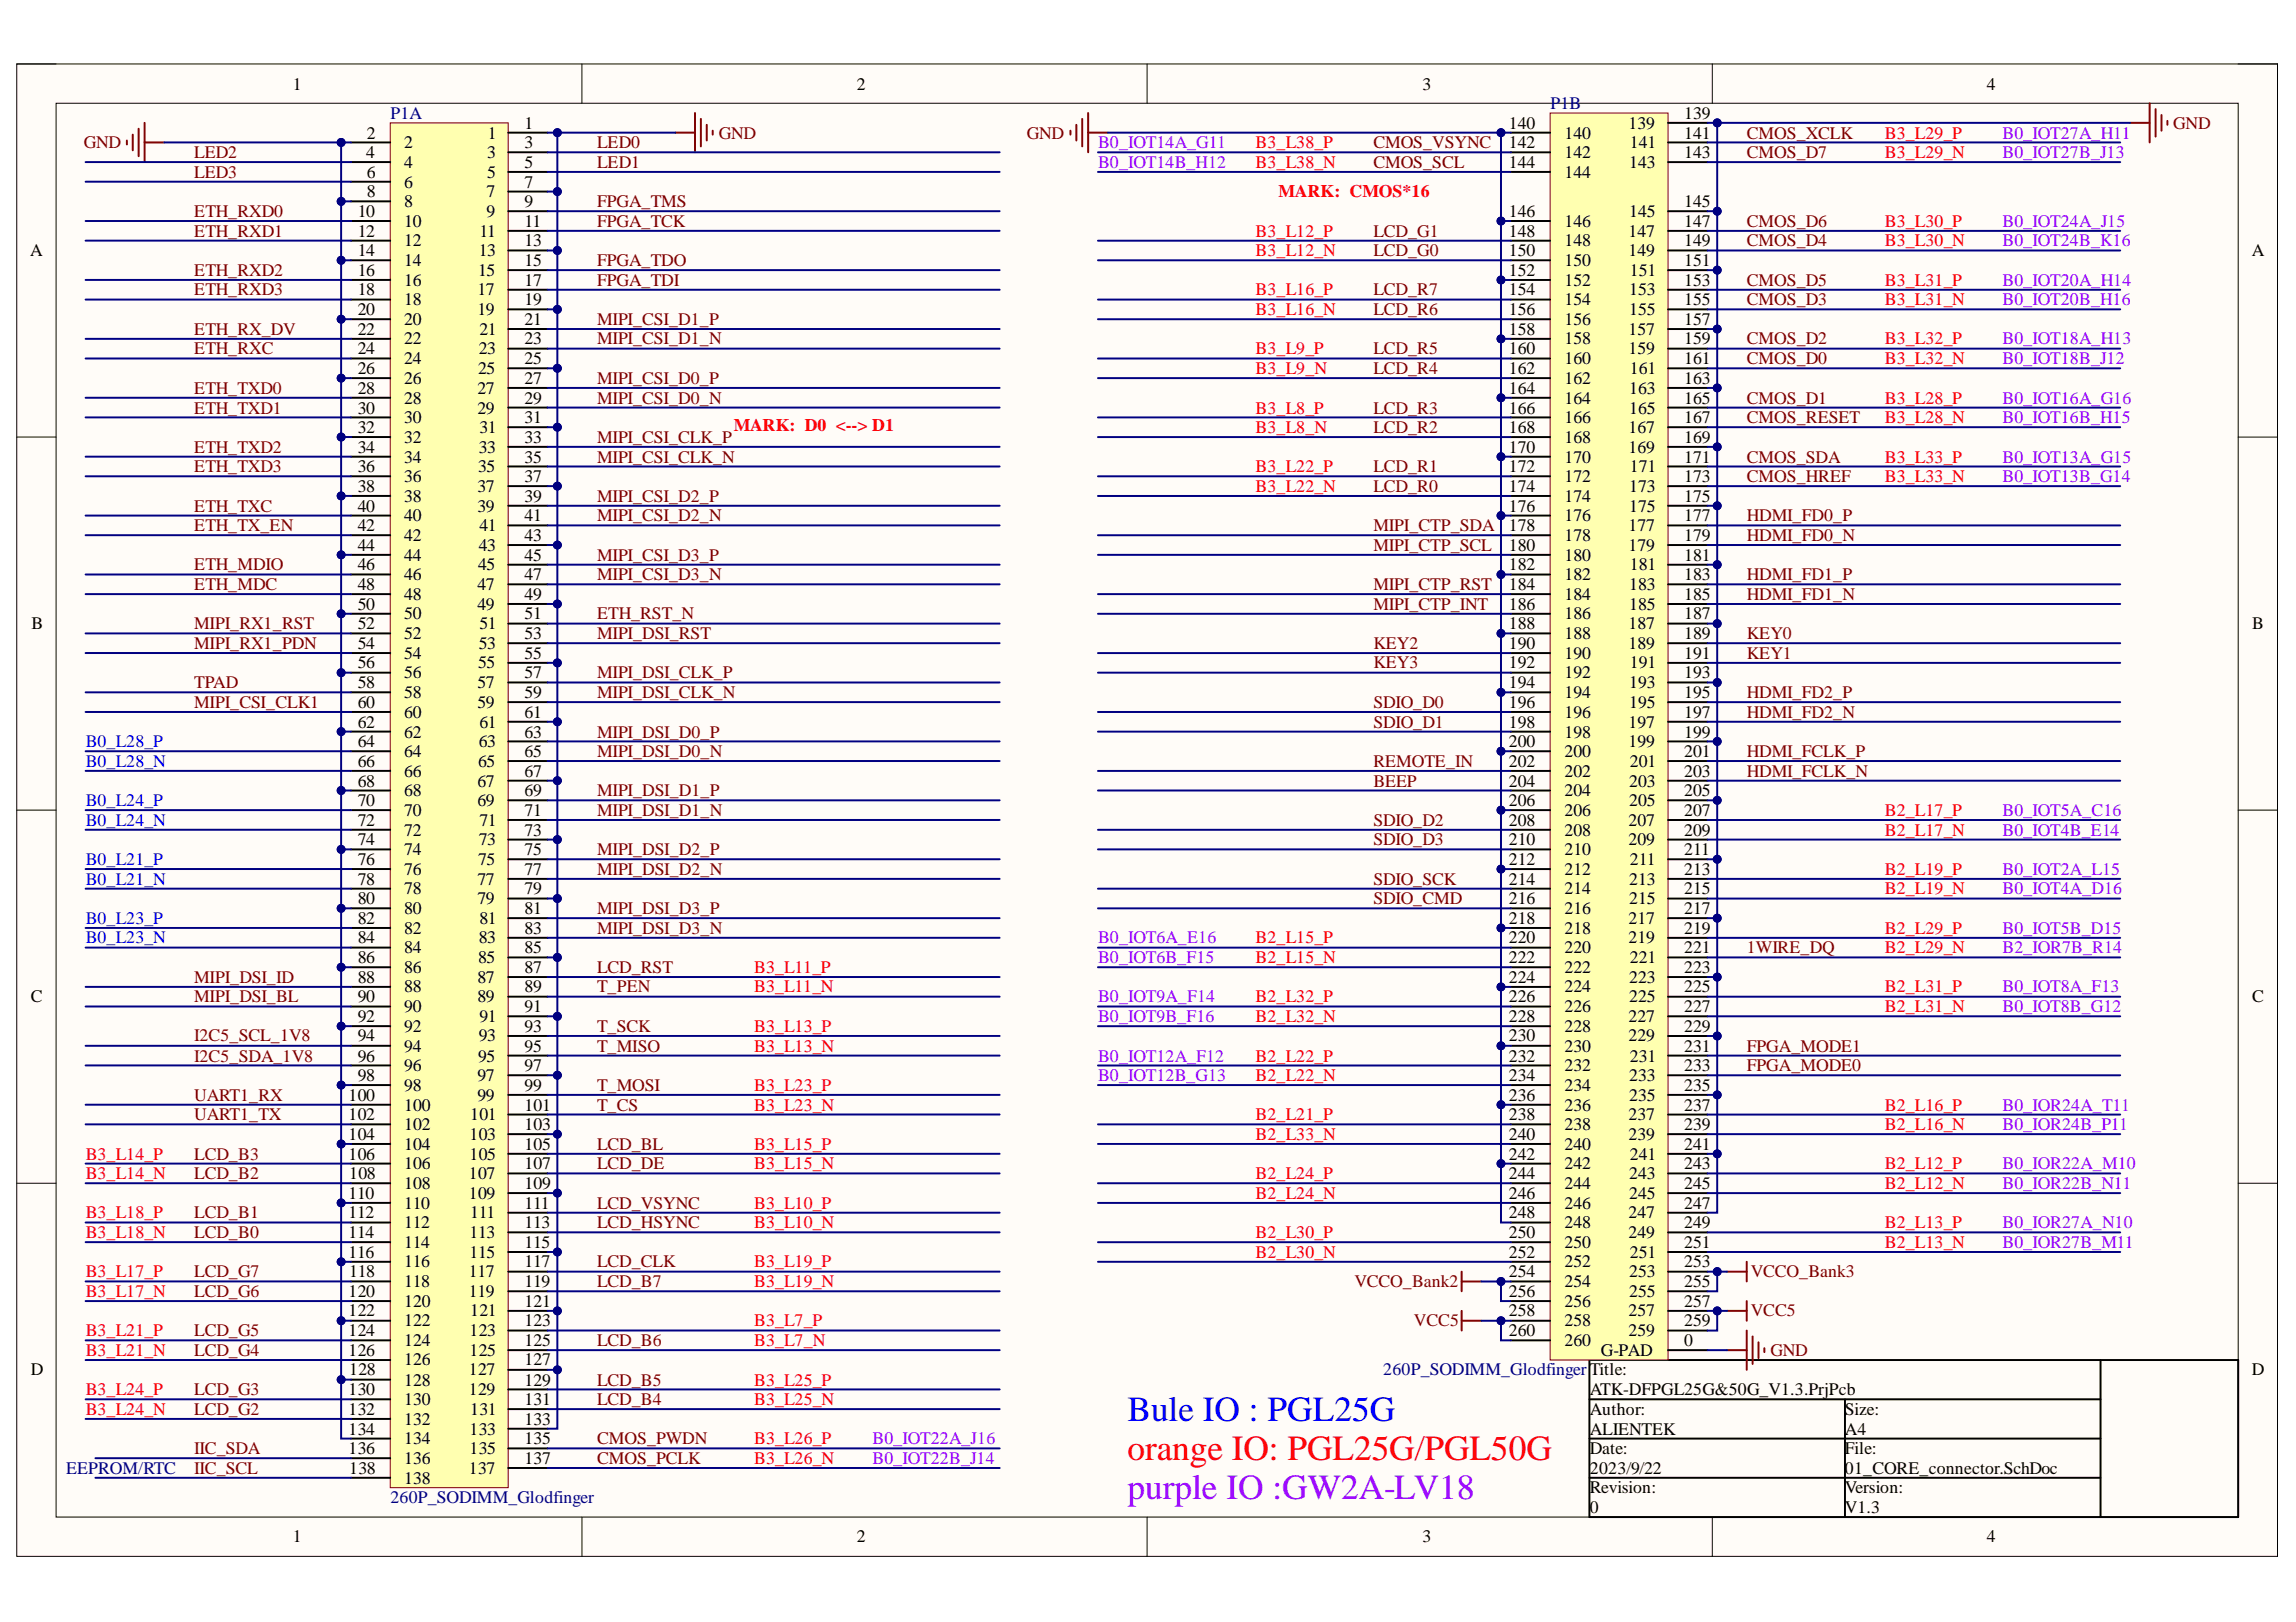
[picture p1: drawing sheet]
<svg xmlns="http://www.w3.org/2000/svg" width="297mm" height="210mm" viewBox="0 0 297 210" stroke-linecap="round" stroke-linejoin="round" font-family="sans-serif">
<defs><g id="words">
<text font-size="4.6" fill="#00f" x="145.9" y="183.9">Bule IO : PGL25G</text>
<text font-size="4.6" fill="#f00" x="145.9" y="189">orange IO: PGL25G/PGL50G</text>
<text font-size="4.6" fill="#90f" x="145.9" y="194">purple IO :GW2A-LV18</text>
<g font-size="2.3">
<text x="37.9" y="11.6">1</text>
<text x="110.8" y="11.6">2</text>
<text x="184" y="11.6">3</text>
<text x="257" y="11.6">4</text>
<text x="47.5" y="17.9">2</text>
<text x="63.1" y="17.9">1</text>
<text x="67.9" y="16.7">1</text>
<text x="195.2" y="16.7">140</text>
<text x="202.4" y="17.9">140</text>
<text x="210.7" y="16.7">139</text>
<text x="217.9" y="15.4">139</text>
<text x="217.9" y="17.9">141</text>
<text x="47.4" y="20.5">4</text>
<text x="47.5" y="23">6</text>
<text x="52.3" y="19.2">2</text>
<text x="52.3" y="21.7">4</text>
<text x="63" y="20.5">3</text>
<text x="63" y="23">5</text>
<text x="67.9" y="19.2">3</text>
<text x="67.9" y="21.7">5</text>
<text x="195.2" y="19.2">142</text>
<text x="195.2" y="21.7">144</text>
<text x="202.4" y="20.5">142</text>
<text x="202.4" y="23">144</text>
<text x="210.8" y="21.7">143</text>
<text x="210.8" y="19.2">141</text>
<text x="217.9" y="20.5">143</text>
<text x="46.3" y="28.1">10</text>
<text x="47.5" y="25.5">8</text>
<text x="52.3" y="24.3">6</text>
<text x="52.3" y="26.8">8</text>
<text x="52.3" y="29.3">10</text>
<text x="62.9" y="25.5">7</text>
<text x="62.9" y="28.1">9</text>
<text x="67.9" y="24.3">7</text>
<text x="67.9" y="26.8">9</text>
<text x="67.9" y="29.3">11</text>
<text x="195.2" y="28.1">146</text>
<text x="202.4" y="29.3">146</text>
<text x="210.8" y="28.1">145</text>
<text x="217.9" y="26.8">145</text>
<text x="217.9" y="29.3">147</text>
<text x="3.9" y="33.1">A</text>
<text x="46.3" y="30.6">12</text>
<text x="46.3" y="33.1">14</text>
<text x="46.3" y="35.7">16</text>
<text x="52.3" y="31.9">12</text>
<text x="52.3" y="34.4">14</text>
<text x="61.8" y="35.7">15</text>
<text x="61.9" y="33.1">13</text>
<text x="62" y="30.6">11</text>
<text x="67.9" y="31.9">13</text>
<text x="67.9" y="34.4">15</text>
<text x="195.2" y="30.6">148</text>
<text x="195.2" y="33.1">150</text>
<text x="195.2" y="35.7">152</text>
<text x="202.4" y="31.9">148</text>
<text x="202.4" y="34.4">150</text>
<text x="210.7" y="30.6">147</text>
<text x="210.7" y="33.1">149</text>
<text x="210.8" y="35.7">151</text>
<text x="217.9" y="31.9">149</text>
<text x="217.9" y="34.4">151</text>
<text x="291.3" y="33.1">A</text>
<text x="46.3" y="38.2">18</text>
<text x="46.3" y="40.8">20</text>
<text x="52.3" y="36.9">16</text>
<text x="52.3" y="39.5">18</text>
<text x="61.8" y="38.2">17</text>
<text x="61.8" y="40.8">19</text>
<text x="67.9" y="36.9">17</text>
<text x="67.9" y="39.5">19</text>
<text x="195.2" y="38.2">154</text>
<text x="195.2" y="40.8">156</text>
<text x="202.4" y="36.9">152</text>
<text x="202.4" y="39.5">154</text>
<text x="210.8" y="38.2">153</text>
<text x="210.8" y="40.8">155</text>
<text x="217.9" y="36.9">153</text>
<text x="217.9" y="39.5">155</text>
<text x="46.3" y="43.3">22</text>
<text x="46.3" y="45.8">24</text>
<text x="52.3" y="42">20</text>
<text x="52.3" y="44.6">22</text>
<text x="52.3" y="47.1">24</text>
<text x="61.9" y="45.8">23</text>
<text x="62" y="43.3">21</text>
<text x="67.9" y="42">21</text>
<text x="67.9" y="44.6">23</text>
<text x="67.9" y="47.1">25</text>
<text x="195.2" y="43.3">158</text>
<text x="195.2" y="45.8">160</text>
<text x="202.4" y="42">156</text>
<text x="202.4" y="44.6">158</text>
<text x="202.4" y="47.1">160</text>
<text x="210.7" y="45.8">159</text>
<text x="210.7" y="43.3">157</text>
<text x="217.9" y="44.6">159</text>
<text x="217.9" y="47.1">161</text>
<text x="217.9" y="42">157</text>
<text x="46.3" y="48.4">26</text>
<text x="46.3" y="51">28</text>
<text x="46.3" y="53.5">30</text>
<text x="52.3" y="49.7">26</text>
<text x="52.3" y="52.3">28</text>
<text x="61.8" y="51">27</text>
<text x="61.8" y="53.5">29</text>
<text x="61.8" y="48.4">25</text>
<text x="67.9" y="49.7">27</text>
<text x="67.9" y="52.3">29</text>
<text x="195.2" y="48.4">162</text>
<text x="195.2" y="51">164</text>
<text x="195.2" y="53.5">166</text>
<text x="202.4" y="49.7">162</text>
<text x="202.4" y="52.3">164</text>
<text x="210.8" y="51">163</text>
<text x="210.8" y="53.5">165</text>
<text x="210.8" y="48.4">161</text>
<text x="217.9" y="49.7">163</text>
<text x="217.9" y="52.3">165</text>
<text x="46.3" y="56.1">32</text>
<text x="46.3" y="58.6">34</text>
<text x="52.3" y="54.8">30</text>
<text x="52.3" y="57.3">32</text>
<text x="52.3" y="59.9">34</text>
<text x="61.9" y="58.6">33</text>
<text x="62" y="56.1">31</text>
<text x="67.9" y="54.8">31</text>
<text x="67.9" y="57.3">33</text>
<text x="67.9" y="59.9">35</text>
<text x="195.2" y="56.1">168</text>
<text x="195.2" y="58.6">170</text>
<text x="202.4" y="54.8">166</text>
<text x="202.4" y="57.3">168</text>
<text x="202.4" y="59.9">170</text>
<text x="210.7" y="56.1">167</text>
<text x="210.7" y="58.6">169</text>
<text x="217.9" y="54.8">167</text>
<text x="217.9" y="57.3">169</text>
<text x="217.9" y="59.9">171</text>
<text x="46.3" y="61.1">36</text>
<text x="46.3" y="63.7">38</text>
<text x="52.3" y="62.4">36</text>
<text x="52.3" y="64.9">38</text>
<text x="61.8" y="63.7">37</text>
<text x="61.8" y="61.1">35</text>
<text x="67.9" y="62.4">37</text>
<text x="67.9" y="64.9">39</text>
<text x="195.2" y="61.1">172</text>
<text x="195.2" y="63.7">174</text>
<text x="202.4" y="62.4">172</text>
<text x="202.4" y="64.9">174</text>
<text x="210.8" y="63.7">173</text>
<text x="210.8" y="61.1">171</text>
<text x="217.9" y="62.4">173</text>
<text x="217.9" y="64.9">175</text>
<text x="46.3" y="66.2">40</text>
<text x="46.3" y="68.7">42</text>
<text x="46.3" y="71.3">44</text>
<text x="52.3" y="67.5">40</text>
<text x="52.3" y="70">42</text>
<text x="61.8" y="66.2">39</text>
<text x="61.9" y="71.3">43</text>
<text x="62" y="68.7">41</text>
<text x="67.9" y="67.5">41</text>
<text x="67.9" y="70">43</text>
<text x="195.2" y="66.2">176</text>
<text x="195.2" y="68.7">178</text>
<text x="195.2" y="71.3">180</text>
<text x="202.4" y="67.5">176</text>
<text x="202.4" y="70">178</text>
<text x="210.7" y="68.7">177</text>
<text x="210.7" y="71.3">179</text>
<text x="210.8" y="66.2">175</text>
<text x="217.9" y="67.5">177</text>
<text x="217.9" y="70">179</text>
<text x="46.3" y="73.8">46</text>
<text x="46.3" y="76.3">48</text>
<text x="52.3" y="72.5">44</text>
<text x="52.3" y="75.1">46</text>
<text x="52.3" y="77.6">48</text>
<text x="61.8" y="76.3">47</text>
<text x="61.8" y="73.8">45</text>
<text x="67.9" y="72.5">45</text>
<text x="67.9" y="75.1">47</text>
<text x="67.9" y="77.6">49</text>
<text x="195.2" y="73.8">182</text>
<text x="195.2" y="76.3">184</text>
<text x="202.4" y="72.5">180</text>
<text x="202.4" y="75.1">182</text>
<text x="202.4" y="77.6">184</text>
<text x="210.8" y="76.3">183</text>
<text x="210.8" y="73.8">181</text>
<text x="217.9" y="72.5">181</text>
<text x="217.9" y="75.1">183</text>
<text x="217.9" y="77.6">185</text>
<text x="4.1" y="81.4">B</text>
<text x="46.3" y="78.9">50</text>
<text x="46.3" y="81.4">52</text>
<text x="46.3" y="84">54</text>
<text x="52.3" y="80.2">50</text>
<text x="52.3" y="82.7">52</text>
<text x="61.8" y="78.9">49</text>
<text x="61.9" y="84">53</text>
<text x="62" y="81.4">51</text>
<text x="67.9" y="80.2">51</text>
<text x="67.9" y="82.7">53</text>
<text x="195.2" y="78.9">186</text>
<text x="195.2" y="81.4">188</text>
<text x="195.2" y="84">190</text>
<text x="202.4" y="80.2">186</text>
<text x="202.4" y="82.7">188</text>
<text x="210.7" y="81.4">187</text>
<text x="210.7" y="84">189</text>
<text x="210.8" y="78.9">185</text>
<text x="217.9" y="80.2">187</text>
<text x="217.9" y="82.7">189</text>
<text x="291.4" y="81.4">B</text>
<text x="46.3" y="86.5">56</text>
<text x="46.3" y="89">58</text>
<text x="52.3" y="85.2">54</text>
<text x="52.3" y="87.8">56</text>
<text x="61.8" y="89">57</text>
<text x="61.8" y="86.5">55</text>
<text x="67.9" y="85.2">55</text>
<text x="67.9" y="87.8">57</text>
<text x="195.2" y="86.5">192</text>
<text x="195.2" y="89">194</text>
<text x="202.4" y="85.2">190</text>
<text x="202.4" y="87.8">192</text>
<text x="210.8" y="89">193</text>
<text x="210.8" y="86.5">191</text>
<text x="217.9" y="85.2">191</text>
<text x="217.9" y="87.8">193</text>
<text x="46.3" y="91.6">60</text>
<text x="46.3" y="94.2">62</text>
<text x="52.3" y="90.3">58</text>
<text x="52.3" y="92.9">60</text>
<text x="52.3" y="95.5">62</text>
<text x="61.8" y="91.6">59</text>
<text x="62" y="94.2">61</text>
<text x="67.9" y="90.3">59</text>
<text x="67.9" y="92.9">61</text>
<text x="67.9" y="95.5">63</text>
<text x="195.2" y="91.6">196</text>
<text x="195.2" y="94.2">198</text>
<text x="202.4" y="90.3">194</text>
<text x="202.4" y="92.9">196</text>
<text x="202.4" y="95.5">198</text>
<text x="210.7" y="94.2">197</text>
<text x="210.8" y="91.6">195</text>
<text x="217.9" y="90.3">195</text>
<text x="217.9" y="92.9">197</text>
<text x="217.9" y="95.5">199</text>
<text x="46.3" y="96.7">64</text>
<text x="46.3" y="99.3">66</text>
<text x="46.3" y="101.8">68</text>
<text x="52.3" y="98">64</text>
<text x="52.3" y="100.5">66</text>
<text x="61.8" y="101.8">67</text>
<text x="61.8" y="99.3">65</text>
<text x="61.9" y="96.7">63</text>
<text x="67.9" y="98">65</text>
<text x="67.9" y="100.5">67</text>
<text x="195.2" y="96.7">200</text>
<text x="195.2" y="99.3">202</text>
<text x="195.2" y="101.8">204</text>
<text x="202.4" y="98">200</text>
<text x="202.4" y="100.5">202</text>
<text x="210.7" y="96.7">199</text>
<text x="210.8" y="101.8">203</text>
<text x="210.8" y="99.3">201</text>
<text x="217.9" y="98">201</text>
<text x="217.9" y="100.5">203</text>
<text x="46.3" y="104.3">70</text>
<text x="46.3" y="106.9">72</text>
<text x="52.3" y="103.1">68</text>
<text x="52.3" y="105.6">70</text>
<text x="61.8" y="104.3">69</text>
<text x="62" y="106.9">71</text>
<text x="67.9" y="103.1">69</text>
<text x="67.9" y="105.6">71</text>
<text x="195.2" y="104.3">206</text>
<text x="195.2" y="106.9">208</text>
<text x="202.4" y="103.1">204</text>
<text x="202.4" y="105.6">206</text>
<text x="210.7" y="106.9">207</text>
<text x="210.8" y="104.3">205</text>
<text x="217.9" y="103.1">205</text>
<text x="217.9" y="105.6">207</text>
<text x="46.3" y="109.4">74</text>
<text x="46.3" y="111.9">76</text>
<text x="52.3" y="108.1">72</text>
<text x="52.3" y="110.7">74</text>
<text x="52.3" y="113.2">76</text>
<text x="61.8" y="111.9">75</text>
<text x="61.9" y="109.4">73</text>
<text x="67.9" y="108.1">73</text>
<text x="67.9" y="110.7">75</text>
<text x="67.9" y="113.2">77</text>
<text x="195.2" y="109.4">210</text>
<text x="195.2" y="111.9">212</text>
<text x="202.4" y="108.1">208</text>
<text x="202.4" y="110.7">210</text>
<text x="202.4" y="113.2">212</text>
<text x="210.7" y="109.4">209</text>
<text x="210.8" y="111.9">211</text>
<text x="217.9" y="108.1">209</text>
<text x="217.9" y="110.7">211</text>
<text x="217.9" y="113.2">213</text>
<text x="46.3" y="114.5">78</text>
<text x="46.3" y="117">80</text>
<text x="46.3" y="119.5">82</text>
<text x="52.3" y="115.7">78</text>
<text x="52.3" y="118.3">80</text>
<text x="61.8" y="114.5">77</text>
<text x="61.8" y="117">79</text>
<text x="62" y="119.5">81</text>
<text x="67.9" y="115.7">79</text>
<text x="67.9" y="118.3">81</text>
<text x="195.2" y="114.5">214</text>
<text x="195.2" y="117">216</text>
<text x="195.2" y="119.5">218</text>
<text x="202.4" y="115.7">214</text>
<text x="202.4" y="118.3">216</text>
<text x="210.7" y="119.5">217</text>
<text x="210.8" y="114.5">213</text>
<text x="210.8" y="117">215</text>
<text x="217.9" y="115.7">215</text>
<text x="217.9" y="118.3">217</text>
<text x="46.3" y="122.1">84</text>
<text x="46.3" y="124.6">86</text>
<text x="52.3" y="120.8">82</text>
<text x="52.3" y="123.4">84</text>
<text x="52.3" y="125.9">86</text>
<text x="61.8" y="124.6">85</text>
<text x="61.9" y="122.1">83</text>
<text x="67.9" y="120.8">83</text>
<text x="67.9" y="123.4">85</text>
<text x="67.9" y="125.9">87</text>
<text x="195.2" y="122.1">220</text>
<text x="195.2" y="124.6">222</text>
<text x="202.4" y="120.8">218</text>
<text x="202.4" y="123.4">220</text>
<text x="202.4" y="125.9">222</text>
<text x="210.7" y="122.1">219</text>
<text x="210.8" y="124.6">221</text>
<text x="217.9" y="120.8">219</text>
<text x="217.9" y="123.4">221</text>
<text x="217.9" y="125.9">223</text>
<text x="4" y="129.7">C</text>
<text x="46.3" y="127.2">88</text>
<text x="46.3" y="129.7">90</text>
<text x="52.3" y="128.4">88</text>
<text x="52.3" y="131">90</text>
<text x="61.8" y="127.2">87</text>
<text x="61.8" y="129.7">89</text>
<text x="67.9" y="128.4">89</text>
<text x="67.9" y="131">91</text>
<text x="195.2" y="127.2">224</text>
<text x="195.2" y="129.7">226</text>
<text x="202.4" y="128.4">224</text>
<text x="202.4" y="131">226</text>
<text x="210.8" y="127.2">223</text>
<text x="210.8" y="129.7">225</text>
<text x="217.9" y="128.4">225</text>
<text x="217.9" y="131">227</text>
<text x="291.4" y="129.7">C</text>
<text x="46.3" y="132.2">92</text>
<text x="46.3" y="134.8">94</text>
<text x="46.3" y="137.4">96</text>
<text x="52.3" y="133.5">92</text>
<text x="52.3" y="136.1">94</text>
<text x="61.8" y="137.4">95</text>
<text x="61.9" y="134.8">93</text>
<text x="62" y="132.2">91</text>
<text x="67.9" y="133.5">93</text>
<text x="67.9" y="136.1">95</text>
<text x="195.2" y="132.2">228</text>
<text x="195.2" y="134.8">230</text>
<text x="195.2" y="137.4">232</text>
<text x="202.4" y="133.5">228</text>
<text x="202.4" y="136.1">230</text>
<text x="210.7" y="132.2">227</text>
<text x="210.7" y="134.8">229</text>
<text x="210.8" y="137.4">231</text>
<text x="217.9" y="133.5">229</text>
<text x="217.9" y="136.1">231</text>
<text x="45.1" y="142.5">100</text>
<text x="46.3" y="139.9">98</text>
<text x="52.3" y="138.7">96</text>
<text x="52.3" y="141.2">98</text>
<text x="52.3" y="143.7">100</text>
<text x="61.8" y="139.9">97</text>
<text x="61.8" y="142.5">99</text>
<text x="67.9" y="138.7">97</text>
<text x="67.9" y="141.2">99</text>
<text x="67.9" y="143.7">101</text>
<text x="195.2" y="139.9">234</text>
<text x="195.2" y="142.5">236</text>
<text x="202.4" y="138.7">232</text>
<text x="202.4" y="141.2">234</text>
<text x="202.4" y="143.7">236</text>
<text x="210.8" y="139.9">233</text>
<text x="210.8" y="142.5">235</text>
<text x="217.9" y="138.7">233</text>
<text x="217.9" y="141.2">235</text>
<text x="217.9" y="143.7">237</text>
<text x="45.1" y="145">102</text>
<text x="45.1" y="147.5">104</text>
<text x="52.3" y="146.3">102</text>
<text x="52.3" y="148.8">104</text>
<text x="60.7" y="147.5">103</text>
<text x="60.8" y="145">101</text>
<text x="67.9" y="146.3">103</text>
<text x="67.9" y="148.8">105</text>
<text x="195.2" y="145">238</text>
<text x="195.2" y="147.5">240</text>
<text x="202.4" y="146.3">238</text>
<text x="202.4" y="148.8">240</text>
<text x="210.7" y="145">237</text>
<text x="210.7" y="147.5">239</text>
<text x="217.9" y="146.3">239</text>
<text x="217.9" y="148.8">241</text>
<text x="45.1" y="150.1">106</text>
<text x="45.1" y="155.1">110</text>
<text x="45.2" y="152.6">108</text>
<text x="52.3" y="151.3">106</text>
<text x="52.3" y="153.9">108</text>
<text x="60.7" y="152.6">107</text>
<text x="60.7" y="155.1">109</text>
<text x="60.7" y="150.1">105</text>
<text x="67.9" y="151.3">107</text>
<text x="67.9" y="153.9">109</text>
<text x="195.2" y="150.1">242</text>
<text x="195.2" y="152.6">244</text>
<text x="195.2" y="155.1">246</text>
<text x="202.4" y="151.3">242</text>
<text x="202.4" y="153.9">244</text>
<text x="210.8" y="152.6">243</text>
<text x="210.8" y="155.1">245</text>
<text x="210.8" y="150.1">241</text>
<text x="217.9" y="151.3">243</text>
<text x="217.9" y="153.9">245</text>
<text x="45.1" y="157.7">112</text>
<text x="45.1" y="160.2">114</text>
<text x="52.3" y="156.4">110</text>
<text x="52.3" y="158.9">112</text>
<text x="52.3" y="161.5">114</text>
<text x="60.7" y="160.2">113</text>
<text x="60.8" y="157.7">111</text>
<text x="67.9" y="156.4">111</text>
<text x="67.9" y="158.9">113</text>
<text x="67.9" y="161.5">115</text>
<text x="195.2" y="157.7">248</text>
<text x="195.2" y="160.2">250</text>
<text x="202.4" y="156.4">246</text>
<text x="202.4" y="158.9">248</text>
<text x="202.4" y="161.5">250</text>
<text x="210.7" y="157.7">247</text>
<text x="210.7" y="160.2">249</text>
<text x="217.9" y="156.4">247</text>
<text x="217.9" y="158.9">249</text>
<text x="217.9" y="161.5">251</text>
<text x="45.1" y="162.7">116</text>
<text x="45.1" y="167.8">120</text>
<text x="45.2" y="165.3">118</text>
<text x="52.3" y="164">116</text>
<text x="52.3" y="166.6">118</text>
<text x="60.7" y="165.3">117</text>
<text x="60.7" y="167.8">119</text>
<text x="60.7" y="162.7">115</text>
<text x="67.9" y="164">117</text>
<text x="67.9" y="166.6">119</text>
<text x="195.2" y="162.7">252</text>
<text x="195.2" y="165.3">254</text>
<text x="195.2" y="167.8">256</text>
<text x="202.4" y="164">252</text>
<text x="202.4" y="166.6">254</text>
<text x="210.8" y="165.3">253</text>
<text x="210.8" y="167.8">255</text>
<text x="210.8" y="162.7">251</text>
<text x="217.9" y="164">253</text>
<text x="217.9" y="166.6">255</text>
<text x="45.1" y="170.4">122</text>
<text x="45.1" y="172.9">124</text>
<text x="52.3" y="169.1">120</text>
<text x="52.3" y="171.6">122</text>
<text x="60.7" y="172.9">123</text>
<text x="60.8" y="170.4">121</text>
<text x="67.9" y="169.1">121</text>
<text x="67.9" y="171.6">123</text>
<text x="195.2" y="170.4">258</text>
<text x="195.2" y="172.9">260</text>
<text x="202.4" y="169.1">256</text>
<text x="202.4" y="171.6">258</text>
<text x="210.7" y="170.4">257</text>
<text x="210.7" y="172.9">259</text>
<text x="217.9" y="169.1">257</text>
<text x="217.9" y="171.6">259</text>
<text x="4" y="178">D</text>
<text x="45.1" y="175.4">126</text>
<text x="45.2" y="178">128</text>
<text x="52.3" y="174.2">124</text>
<text x="52.3" y="176.7">126</text>
<text x="52.3" y="179.3">128</text>
<text x="60.7" y="178">127</text>
<text x="60.7" y="175.4">125</text>
<text x="67.9" y="174.2">125</text>
<text x="67.9" y="176.7">127</text>
<text x="67.9" y="179.3">129</text>
<text x="202.4" y="174.2">260</text>
<text x="205.7" y="178">Title:</text>
<text x="207.1" y="175.4">G-PAD</text>
<text x="217.9" y="174.2">0</text>
<text x="291.3" y="178">D</text>
<text x="45.1" y="180.6">130</text>
<text x="45.1" y="183.1">132</text>
<text x="45.1" y="185.7">134</text>
<text x="52.3" y="181.9">130</text>
<text x="52.3" y="184.4">132</text>
<text x="60.7" y="180.6">129</text>
<text x="60.7" y="185.7">133</text>
<text x="60.8" y="183.1">131</text>
<text x="67.9" y="181.9">131</text>
<text x="67.9" y="184.4">133</text>
<text x="205.7" y="183.1">Author:</text>
<text x="205.7" y="180.6">ATK-DFPGL25G&amp;50G_V1.3.PrjPcb</text>
<text x="205.7" y="185.7">ALIENTEK</text>
<text x="238.7" y="183.1">Size:</text>
<text x="238.7" y="185.7">A4</text>
<text x="45.1" y="188.2">136</text>
<text x="45.2" y="190.7">138</text>
<text x="52.3" y="186.9">134</text>
<text x="52.3" y="189.5">136</text>
<text x="60.7" y="190.7">137</text>
<text x="60.7" y="188.2">135</text>
<text x="67.9" y="186.9">135</text>
<text x="67.9" y="189.5">137</text>
<text x="205.7" y="188.2">Date:</text>
<text x="205.7" y="190.7">2023/9/22</text>
<text x="238.7" y="188.2">File:</text>
<text x="238.7" y="190.7">01_CORE_connector.SchDoc</text>
<text x="52.3" y="192">138</text>
<text x="205.7" y="193.3">Revision:</text>
<text x="205.7" y="195.8">0</text>
<text x="238.7" y="193.3">Version:</text>
<text x="238.7" y="195.8">V1.3</text>
<text x="37.9" y="199.6">1</text>
<text x="110.8" y="199.6">2</text>
<text x="184" y="199.6">3</text>
<text x="257" y="199.6">4</text>
</g>
<g font-size="2.3" fill="#000080">
<text x="50.5" y="15.4">P1A</text>
<text x="200.6" y="14.1">P1B</text>
<text x="178.9" y="178">260P_SODIMM_Glodfinger</text>
<text x="8.5" y="190.7">EEPROM/RTC</text>
<text x="50.5" y="194.5">260P_SODIMM_Glodfinger</text>
</g>
<g font-size="2.3" fill="#800000">
<text x="93" y="17.9">GND</text>
<text x="132.8" y="17.9">GND</text>
<text x="226" y="17.9">CMOS_XCLK</text>
<text x="281.2" y="16.7">GND</text>
<text x="10.8" y="19.2">GND</text>
<text x="25.1" y="23">LED3</text>
<text x="25.1" y="20.5">LED2</text>
<text x="77.2" y="19.2">LED0</text>
<text x="77.2" y="21.7">LED1</text>
<text x="177.7" y="21.7">CMOS_SCL</text>
<text x="177.7" y="19.2">CMOS_VSYNC</text>
<text x="226" y="20.5">CMOS_D7</text>
<text x="25.1" y="28.1">ETH_RXD0</text>
<text x="77.2" y="26.8">FPGA_TMS</text>
<text x="77.2" y="29.3">FPGA_TCK</text>
<text x="226" y="29.3">CMOS_D6</text>
<text x="25.1" y="30.6">ETH_RXD1</text>
<text x="25.1" y="35.7">ETH_RXD2</text>
<text x="77.2" y="34.4">FPGA_TDO</text>
<text x="177.7" y="30.6">LCD_G1</text>
<text x="177.7" y="33.1">LCD_G0</text>
<text x="226" y="31.9">CMOS_D4</text>
<text x="25.1" y="38.2">ETH_RXD3</text>
<text x="77.2" y="36.9">FPGA_TDI</text>
<text x="177.7" y="38.2">LCD_R7</text>
<text x="177.7" y="40.8">LCD_R6</text>
<text x="226" y="36.9">CMOS_D5</text>
<text x="226" y="39.5">CMOS_D3</text>
<text x="25.1" y="43.3">ETH_RX_DV</text>
<text x="25.1" y="45.8">ETH_RXC</text>
<text x="77.2" y="42">MIPI_CSI_D1_P</text>
<text x="77.2" y="44.6">MIPI_CSI_D1_N</text>
<text x="177.7" y="45.8">LCD_R5</text>
<text x="226" y="47.1">CMOS_D0</text>
<text x="226" y="44.6">CMOS_D2</text>
<text x="25.1" y="51">ETH_TXD0</text>
<text x="25.1" y="53.5">ETH_TXD1</text>
<text x="77.2" y="49.7">MIPI_CSI_D0_P</text>
<text x="77.2" y="52.3">MIPI_CSI_D0_N</text>
<text x="177.7" y="53.5">LCD_R3</text>
<text x="177.7" y="48.4">LCD_R4</text>
<text x="226" y="52.3">CMOS_D1</text>
<text x="25.1" y="58.6">ETH_TXD2</text>
<text x="77.2" y="59.9">MIPI_CSI_CLK_N</text>
<text x="77.2" y="57.3">MIPI_CSI_CLK_P</text>
<text x="177.7" y="56.1">LCD_R2</text>
<text x="226" y="59.9">CMOS_SDA</text>
<text x="226" y="54.8">CMOS_RESET</text>
<text x="25.1" y="61.1">ETH_TXD3</text>
<text x="77.2" y="64.9">MIPI_CSI_D2_P</text>
<text x="177.7" y="63.7">LCD_R0</text>
<text x="177.7" y="61.1">LCD_R1</text>
<text x="226" y="62.4">CMOS_HREF</text>
<text x="25.1" y="66.2">ETH_TXC</text>
<text x="25.1" y="68.7">ETH_TX_EN</text>
<text x="77.2" y="67.5">MIPI_CSI_D2_N</text>
<text x="177.7" y="71.3">MIPI_CTP_SCL</text>
<text x="177.7" y="68.7">MIPI_CTP_SDA</text>
<text x="226" y="67.5">HDMI_FD0_P</text>
<text x="226" y="70">HDMI_FD0_N</text>
<text x="25.1" y="73.8">ETH_MDIO</text>
<text x="25.1" y="76.3">ETH_MDC</text>
<text x="77.2" y="72.5">MIPI_CSI_D3_P</text>
<text x="77.2" y="75.1">MIPI_CSI_D3_N</text>
<text x="177.7" y="76.3">MIPI_CTP_RST</text>
<text x="226" y="75.1">HDMI_FD1_P</text>
<text x="226" y="77.6">HDMI_FD1_N</text>
<text x="25.1" y="84">MIPI_RX1_PDN</text>
<text x="25.1" y="81.4">MIPI_RX1_RST</text>
<text x="77.2" y="80.2">ETH_RST_N</text>
<text x="77.2" y="82.7">MIPI_DSI_RST</text>
<text x="177.7" y="78.9">MIPI_CTP_INT</text>
<text x="177.7" y="84">KEY2</text>
<text x="226" y="82.7">KEY0</text>
<text x="25.1" y="89">TPAD</text>
<text x="77.2" y="87.8">MIPI_DSI_CLK_P</text>
<text x="177.7" y="86.5">KEY3</text>
<text x="226" y="85.2">KEY1</text>
<text x="25.1" y="91.6">MIPI_CSI_CLK1</text>
<text x="77.2" y="90.3">MIPI_DSI_CLK_N</text>
<text x="77.2" y="95.5">MIPI_DSI_D0_P</text>
<text x="177.7" y="91.6">SDIO_D0</text>
<text x="177.7" y="94.2">SDIO_D1</text>
<text x="226" y="90.3">HDMI_FD2_P</text>
<text x="226" y="92.9">HDMI_FD2_N</text>
<text x="77.2" y="98">MIPI_DSI_D0_N</text>
<text x="177.7" y="101.8">BEEP</text>
<text x="177.7" y="99.3">REMOTE_IN</text>
<text x="226" y="98">HDMI_FCLK_P</text>
<text x="226" y="100.5">HDMI_FCLK_N</text>
<text x="77.2" y="103.1">MIPI_DSI_D1_P</text>
<text x="77.2" y="105.6">MIPI_DSI_D1_N</text>
<text x="177.7" y="106.9">SDIO_D2</text>
<text x="77.2" y="110.7">MIPI_DSI_D2_P</text>
<text x="77.2" y="113.2">MIPI_DSI_D2_N</text>
<text x="177.7" y="109.4">SDIO_D3</text>
<text x="77.2" y="118.3">MIPI_DSI_D3_P</text>
<text x="177.7" y="114.5">SDIO_SCK</text>
<text x="177.7" y="117">SDIO_CMD</text>
<text x="77.2" y="120.8">MIPI_DSI_D3_N</text>
<text x="77.2" y="125.9">LCD_RST</text>
<text x="226" y="123.4">1WIRE_DQ</text>
<text x="25.1" y="129.7">MIPI_DSI_BL</text>
<text x="25.1" y="127.2">MIPI_DSI_ID</text>
<text x="77.2" y="128.4">T_PEN</text>
<text x="25.1" y="134.8">I2C5_SCL_1V8</text>
<text x="25.1" y="137.4">I2C5_SDA_1V8</text>
<text x="77.2" y="133.5">T_SCK</text>
<text x="77.2" y="136.1">T_MISO</text>
<text x="226" y="136.1">FPGA_MODE1</text>
<text x="25.1" y="142.5">UART1_RX</text>
<text x="77.2" y="143.7">T_CS</text>
<text x="77.2" y="141.2">T_MOSI</text>
<text x="226" y="138.7">FPGA_MODE0</text>
<text x="25.1" y="145">UART1_TX</text>
<text x="77.2" y="148.8">LCD_BL</text>
<text x="25.1" y="152.6">LCD_B2</text>
<text x="25.1" y="150.1">LCD_B3</text>
<text x="77.2" y="151.3">LCD_DE</text>
<text x="25.1" y="157.7">LCD_B1</text>
<text x="25.1" y="160.2">LCD_B0</text>
<text x="77.2" y="156.4">LCD_VSYNC</text>
<text x="77.2" y="158.9">LCD_HSYNC</text>
<text x="25.1" y="167.8">LCD_G6</text>
<text x="25.1" y="165.3">LCD_G7</text>
<text x="77.2" y="166.6">LCD_B7</text>
<text x="77.2" y="164">LCD_CLK</text>
<text x="175.2" y="166.6">VCCO_Bank2</text>
<text x="226.5" y="165.3">VCCO_Bank3</text>
<text x="25.1" y="172.9">LCD_G5</text>
<text x="182.9" y="171.6">VCC5</text>
<text x="226.5" y="170.4">VCC5</text>
<text x="25.1" y="175.4">LCD_G4</text>
<text x="77.2" y="179.3">LCD_B5</text>
<text x="77.2" y="174.2">LCD_B6</text>
<text x="229" y="175.4">GND</text>
<text x="25.1" y="183.1">LCD_G2</text>
<text x="25.1" y="180.6">LCD_G3</text>
<text x="77.2" y="181.9">LCD_B4</text>
<text x="25.1" y="190.7">IIC_SCL</text>
<text x="25.1" y="188.2">IIC_SDA</text>
<text x="77.2" y="189.5">CMOS_PCLK</text>
<text x="77.2" y="186.9">CMOS_PWDN</text>
</g>
<g font-size="2.3" fill="#f00">
<text x="243.8" y="17.9">B3_L29_P</text>
<text x="162.4" y="19.2">B3_L38_P</text>
<text x="162.4" y="21.7">B3_L38_N</text>
<text x="243.8" y="20.5">B3_L29_N</text>
<text x="165.4" y="25.5">MARK: CMOS*16</text>
<text x="243.8" y="29.3">B3_L30_P</text>
<text x="162.4" y="30.6">B3_L12_P</text>
<text x="162.4" y="33.1">B3_L12_N</text>
<text x="243.8" y="31.9">B3_L30_N</text>
<text x="162.4" y="38.2">B3_L16_P</text>
<text x="162.4" y="40.8">B3_L16_N</text>
<text x="243.8" y="36.9">B3_L31_P</text>
<text x="243.8" y="39.5">B3_L31_N</text>
<text x="162.4" y="45.8">B3_L9_P</text>
<text x="243.8" y="44.6">B3_L32_P</text>
<text x="243.8" y="47.1">B3_L32_N</text>
<text x="162.4" y="48.4">B3_L9_N</text>
<text x="162.4" y="53.5">B3_L8_P</text>
<text x="243.8" y="52.3">B3_L28_P</text>
<text x="94.9" y="55.8">MARK: D0 &lt;--&gt; D1</text>
<text x="162.4" y="56.1">B3_L8_N</text>
<text x="243.8" y="59.9">B3_L33_P</text>
<text x="243.8" y="54.8">B3_L28_N</text>
<text x="162.4" y="61.1">B3_L22_P</text>
<text x="162.4" y="63.7">B3_L22_N</text>
<text x="243.8" y="62.4">B3_L33_N</text>
<text x="243.8" y="105.6">B2_L17_P</text>
<text x="243.8" y="108.1">B2_L17_N</text>
<text x="243.8" y="113.2">B2_L19_P</text>
<text x="243.8" y="115.7">B2_L19_N</text>
<text x="97.6" y="125.9">B3_L11_P</text>
<text x="162.4" y="122.1">B2_L15_P</text>
<text x="162.4" y="124.6">B2_L15_N</text>
<text x="243.8" y="120.8">B2_L29_P</text>
<text x="243.8" y="123.4">B2_L29_N</text>
<text x="97.6" y="128.4">B3_L11_N</text>
<text x="162.4" y="129.7">B2_L32_P</text>
<text x="243.8" y="128.4">B2_L31_P</text>
<text x="243.8" y="131">B2_L31_N</text>
<text x="97.6" y="133.5">B3_L13_P</text>
<text x="97.6" y="136.1">B3_L13_N</text>
<text x="162.4" y="132.2">B2_L32_N</text>
<text x="162.4" y="137.4">B2_L22_P</text>
<text x="97.6" y="141.2">B3_L23_P</text>
<text x="97.6" y="143.7">B3_L23_N</text>
<text x="162.4" y="139.9">B2_L22_N</text>
<text x="243.8" y="143.7">B2_L16_P</text>
<text x="97.6" y="148.8">B3_L15_P</text>
<text x="162.4" y="147.5">B2_L33_N</text>
<text x="162.4" y="145">B2_L21_P</text>
<text x="243.8" y="146.3">B2_L16_N</text>
<text x="11.1" y="150.1">B3_L14_P</text>
<text x="11.1" y="152.6">B3_L14_N</text>
<text x="97.6" y="151.3">B3_L15_N</text>
<text x="162.4" y="152.6">B2_L24_P</text>
<text x="162.4" y="155.1">B2_L24_N</text>
<text x="243.8" y="151.3">B2_L12_P</text>
<text x="243.8" y="153.9">B2_L12_N</text>
<text x="11.1" y="157.7">B3_L18_P</text>
<text x="11.1" y="160.2">B3_L18_N</text>
<text x="97.6" y="156.4">B3_L10_P</text>
<text x="97.6" y="158.9">B3_L10_N</text>
<text x="162.4" y="160.2">B2_L30_P</text>
<text x="243.8" y="158.9">B2_L13_P</text>
<text x="243.8" y="161.5">B2_L13_N</text>
<text x="11.1" y="165.3">B3_L17_P</text>
<text x="11.1" y="167.8">B3_L17_N</text>
<text x="97.6" y="164">B3_L19_P</text>
<text x="97.6" y="166.6">B3_L19_N</text>
<text x="162.4" y="162.7">B2_L30_N</text>
<text x="11.1" y="172.9">B3_L21_P</text>
<text x="97.6" y="171.6">B3_L7_P</text>
<text x="11.1" y="175.4">B3_L21_N</text>
<text x="97.6" y="179.3">B3_L25_P</text>
<text x="97.6" y="174.2">B3_L7_N</text>
<text x="11.1" y="180.6">B3_L24_P</text>
<text x="11.1" y="183.1">B3_L24_N</text>
<text x="97.6" y="181.9">B3_L25_N</text>
<text x="97.6" y="186.9">B3_L26_P</text>
<text x="97.6" y="189.5">B3_L26_N</text>
</g>
<g font-size="2.3" fill="#90f">
<text x="259.1" y="17.9">B0_IOT27A_H11</text>
<text x="142.1" y="19.2">B0_IOT14A_G11</text>
<text x="142.1" y="21.7">B0_IOT14B_H12</text>
<text x="259.1" y="20.5">B0_IOT27B_J13</text>
<text x="259.1" y="29.3">B0_IOT24A_J15</text>
<text x="259.1" y="31.9">B0_IOT24B_K16</text>
<text x="259.1" y="36.9">B0_IOT20A_H14</text>
<text x="259.1" y="39.5">B0_IOT20B_H16</text>
<text x="259.1" y="44.6">B0_IOT18A_H13</text>
<text x="259.1" y="47.1">B0_IOT18B_J12</text>
<text x="259.1" y="52.3">B0_IOT16A_G16</text>
<text x="259.1" y="59.9">B0_IOT13A_G15</text>
<text x="259.1" y="54.8">B0_IOT16B_H15</text>
<text x="259.1" y="62.4">B0_IOT13B_G14</text>
<text x="259.1" y="105.6">B0_IOT5A_C16</text>
<text x="259.1" y="113.2">B0_IOT2A_L15</text>
<text x="259.1" y="108.1">B0_IOT4B_E14</text>
<text x="259.1" y="115.7">B0_IOT4A_D16</text>
<text x="142.1" y="122.1">B0_IOT6A_E16</text>
<text x="142.1" y="124.6">B0_IOT6B_F15</text>
<text x="259.1" y="120.8">B0_IOT5B_D15</text>
<text x="259.1" y="123.4">B2_IOR7B_R14</text>
<text x="142.1" y="129.7">B0_IOT9A_F14</text>
<text x="259.1" y="128.4">B0_IOT8A_F13</text>
<text x="259.1" y="131">B0_IOT8B_G12</text>
<text x="142.1" y="137.4">B0_IOT12A_F12</text>
<text x="142.1" y="132.2">B0_IOT9B_F16</text>
<text x="142.1" y="139.9">B0_IOT12B_G13</text>
<text x="259.1" y="143.7">B0_IOR24A_T11</text>
<text x="259.1" y="146.3">B0_IOR24B_P11</text>
<text x="259.1" y="151.3">B0_IOR22A_M10</text>
<text x="259.1" y="153.9">B0_IOR22B_N11</text>
<text x="259.1" y="161.5">B0_IOR27B_M11</text>
<text x="259.1" y="158.9">B0_IOR27A_N10</text>
<text x="112.9" y="186.9">B0_IOT22A_J16</text>
<text x="112.9" y="189.5">B0_IOT22B_J14</text>
</g>
<g font-size="2.3" fill="#00f">
<text x="11.1" y="96.7">B0_L28_P</text>
<text x="11.1" y="99.3">B0_L28_N</text>
<text x="11.1" y="104.3">B0_L24_P</text>
<text x="11.1" y="106.9">B0_L24_N</text>
<text x="11.1" y="111.9">B0_L21_P</text>
<text x="11.1" y="114.5">B0_L21_N</text>
<text x="11.1" y="119.5">B0_L23_P</text>
<text x="11.1" y="122.1">B0_L23_N</text>
</g>
</g></defs>
<path d="M2.2 8.3h292.4v193.1h-292.4z" fill-rule="evenodd" fill="#fffcf8"/>
<path d="M2.2 8.3h292.4v193.1h-292.4z" fill="none" stroke="#000" stroke-width=".13"/>
<path d="M7.3 13.4h282.3v182.9h-282.3z" fill-rule="evenodd" fill="#fffcf8"/>
<g fill="none" stroke="#000" stroke-width=".13">
<path d="M2.2 8.3h5.1M7.3 13.4h282.3v182.9h-282.3zM75.3 8.3v5.1M148.4 8.3v5.1M221.5 8.3v5.1M289.6 8.3h5v5.1M2.2 56.6h5.1M289.6 56.6h5M2.2 104.8h5.1M289.6 104.8h5M2.2 153.1h5.1M289.6 153.1h5"/>
<path d="M75.3 196.3v5.1M148.4 196.3v5.1M221.5 196.3v5.1M294.6 196.3v5.1"/>
</g>
<path d="M205.6 176h84v20.3h-84zM271.7 176v20.3M205.6 181.1h66.1M205.6 186.2h66.1M205.6 191.2h66.1M238.7 181.1v15.2" fill="none" stroke="#000" stroke-width=".25"/>
<path d="M50.5 15.9h15.3v176.6h-15.3z" fill-rule="evenodd" fill="#ffffb0"/>
<path d="M50.5 15.9h15.3v176.6h-15.3z" fill="none" stroke="#800000" stroke-width=".13"/>
<g fill="none" stroke="#000" stroke-width=".25">
<path d="M45.4 18.4h5.1M65.8 17.2h5M65.8 19.7h5M45.4 21h5.1M45.4 23.5h5.1M45.4 26.1h5.1M45.4 28.6h5.1M45.4 31.1h5.1M45.4 33.7h5.1M45.4 36.2h5.1M45.4 38.8h5.1M65.8 22.2h5"/>
<path d="M65.8 24.8h5M65.8 27.3h5M65.8 29.9h5M65.8 32.4h5M65.8 35h5M65.8 37.5h5M45.4 41.3h5.1M45.4 43.8h5.1M45.4 46.4h5.1M45.4 48.9h5.1M45.4 51.5h5.1M45.4 54h5.1"/>
<path d="M45.4 56.6h5.1M45.4 59.1h5.1M65.8 40h5M65.8 42.6h5M65.8 45.1h5M65.8 47.7h5M65.8 50.2h5M65.8 52.7h5M65.8 55.3h5M65.8 57.8h5M45.4 61.6h5.1M45.4 64.2h5.1"/>
<path d="M45.4 66.7h5.1M45.4 69.3h5.1M45.4 71.8h5.1M45.4 74.3h5.1M45.4 76.9h5.1M45.4 79.4h5.1M65.8 60.4h5M65.8 62.9h5M65.8 65.5h5M65.8 68h5M65.8 70.5h5M65.8 73.1h5"/>
<path d="M65.8 75.6h5M65.8 78.2h5M45.4 82h5.1M45.4 84.5h5.1M45.4 87.1h5.1M45.4 89.6h5.1M45.4 92.1h5.1M45.4 94.7h5.1M45.4 97.2h5.1M45.4 99.8h5.1M65.8 80.7h5M65.8 83.2h5"/>
<path d="M65.8 85.8h5M65.8 88.3h5M65.8 90.9h5M65.8 93.4h5M65.8 95.9h5M65.8 98.5h5M45.4 102.3h5.1M45.4 104.8h5.1M45.4 107.4h5.1M45.4 109.9h5.1M45.4 112.5h5.1M45.4 115h5.1"/>
<path d="M45.4 117.5h5.1M65.8 101h5M65.8 103.6h5M65.8 106.1h5M65.8 108.7h5M65.8 111.2h5M65.8 113.7h5M65.8 116.3h5M65.8 118.8h5M45.4 120.1h5.1M45.4 122.6h5.1M45.4 125.2h5.1"/>
<path d="M45.4 127.7h5.1M45.4 130.3h5.1M45.4 132.8h5.1M45.4 135.3h5.1M45.4 137.9h5.1M65.8 121.4h5M65.8 123.9h5M65.8 126.4h5M65.8 129h5M65.8 131.5h5M65.8 134.1h5M65.8 136.6h5"/>
<path d="M65.8 139.1h5M45.4 140.4h5.1M45.4 143h5.1M45.4 145.5h5.1M45.4 148h5.1M45.4 150.6h5.1M45.4 153.1h5.1M45.4 155.7h5.1M45.4 158.2h5.1M65.8 141.7h5M65.8 144.2h5M65.8 146.8h5"/>
<path d="M65.8 149.3h5M65.8 151.9h5M65.8 154.4h5M65.8 156.9h5M65.8 159.5h5M45.4 160.7h5.1M45.4 163.3h5.1M45.4 165.8h5.1M45.4 168.4h5.1M45.4 170.9h5.1M45.4 173.5h5.1M45.4 176h5.1"/>
<path d="M45.4 178.5h5.1M65.8 162h5M65.8 164.6h5M65.8 167.1h5M65.8 169.6h5M65.8 172.2h5M65.8 174.7h5M65.8 177.3h5M65.8 179.8h5M45.4 181.1h5.1M45.4 183.6h5.1M45.4 186.2h5.1"/>
<path d="M45.4 188.7h5.1M45.4 191.2h5.1M65.8 182.4h5M65.8 184.9h5M65.8 187.4h5M65.8 190h5"/>
</g>
<path d="M200.5 14.6h15.3v161.4h-15.3z" fill-rule="evenodd" fill="#ffffb0"/>
<path d="M200.5 14.6h15.3v161.4h-15.3z" fill="none" stroke="#800000" stroke-width=".13"/>
<g fill="none" stroke="#000" stroke-width=".25">
<path d="M195.5 17.2h5M195.5 19.7h5M215.8 15.9h5.1M215.8 18.4h5.1M195.5 28.6h5M195.5 31.1h5M195.5 33.7h5M195.5 36.2h5M195.5 38.8h5M195.5 22.2h5M215.8 27.3h5.1M215.8 29.9h5.1"/>
<path d="M215.8 32.4h5.1M215.8 35h5.1M215.8 37.5h5.1M215.8 21h5.1M195.5 41.3h5M195.5 43.8h5M195.5 46.4h5M195.5 48.9h5M195.5 51.5h5M195.5 54h5M195.5 56.6h5M195.5 59.1h5"/>
<path d="M215.8 45.1h5.1M215.8 47.7h5.1M215.8 50.2h5.1M215.8 52.7h5.1M215.8 55.3h5.1M215.8 57.8h5.1M215.8 40h5.1M215.8 42.6h5.1M195.5 61.6h5M195.5 64.2h5M195.5 66.7h5M195.5 69.3h5"/>
<path d="M195.5 71.8h5M195.5 74.3h5M195.5 76.9h5M195.5 79.4h5M215.8 60.4h5.1M215.8 62.9h5.1M215.8 65.5h5.1M215.8 68h5.1M215.8 70.5h5.1M215.8 73.1h5.1M215.8 75.6h5.1M215.8 78.2h5.1"/>
<path d="M195.5 82h5M195.5 84.5h5M195.5 87.1h5M195.5 89.6h5M195.5 92.1h5M195.5 94.7h5M195.5 97.2h5M195.5 99.8h5M215.8 80.7h5.1M215.8 83.2h5.1M215.8 85.8h5.1M215.8 88.3h5.1"/>
<path d="M215.8 90.9h5.1M215.8 93.4h5.1M215.8 95.9h5.1M215.8 98.5h5.1M195.5 102.3h5M195.5 104.8h5M195.5 107.4h5M195.5 109.9h5M195.5 112.5h5M195.5 115h5M195.5 117.6h5M215.8 101h5.1"/>
<path d="M215.8 103.6h5.1M215.8 106.1h5.1M215.8 108.7h5.1M215.8 111.2h5.1M215.8 113.7h5.1M215.8 116.3h5.1M215.8 118.8h5.1M195.5 120.1h5M195.5 122.6h5M195.5 125.2h5M195.5 127.7h5M195.5 130.3h5"/>
<path d="M195.5 132.8h5M195.5 135.3h5M195.5 137.9h5M215.8 121.4h5.1M215.8 123.9h5.1M215.8 126.4h5.1M215.8 129h5.1M215.8 131.5h5.1M215.8 134.1h5.1M215.8 136.6h5.1M215.8 139.2h5.1M195.5 140.4h5"/>
<path d="M195.5 143h5M195.5 145.5h5M195.5 148h5M195.5 150.6h5M195.5 153.1h5M195.5 155.7h5M195.5 158.2h5M215.8 141.7h5.1M215.8 144.2h5.1M215.8 146.8h5.1M215.8 149.3h5.1M215.8 151.9h5.1"/>
<path d="M215.8 154.4h5.1M215.8 156.9h5.1M215.8 159.5h5.1M195.5 160.8h5M195.5 163.3h5M195.5 165.8h5M195.5 168.4h5M195.5 170.9h5M195.5 173.5h5M215.8 162h5.1M215.8 164.6h5.1M215.8 167.1h5.1"/>
<path d="M215.8 169.6h5.1M215.8 172.2h5.1M215.8 174.7h5.1"/>
</g>
<g fill="none" stroke="#800000" stroke-width=".25">
<path d="M16.4 18.2v.5M17.2 17.4v2.1M17.9 16.7v3.5M18.7 15.9v5.1M18.7 18.4h2.5M87.4 17.2h2.5M89.9 14.6v5.1M90.7 15.4v3.5M91.4 16.2v2M92.2 16.9v.5M138.5 16.9v.5M139.2 16.2v2"/>
<path d="M140 15.4v3.5M140.8 17.2h2.5M140.8 14.6v5.1M275.6 15.9h2.5M278.1 13.4v5M278.9 14.1v3.6M279.6 14.9v2M280.4 15.6v.6M189.1 164.6v2.5M189.1 169.6v2.6M189.1 170.9h2.5M189.1 165.8h2.5"/>
<path d="M223.4 169.6h2.6M223.4 164.6h2.6M223.4 174.7h2.6M226 163.3v2.5M226 168.4v2.5M226 172.2v5.1M226.7 172.9v3.6M227.5 173.7v2M228.3 174.5v.5"/>
</g>
<path d="M44.1 18.4v7.7" fill="none" stroke="#000080" stroke-width=".25"/>
<circle cx="44.1" cy="26.1" r=".51" fill="#000080"/>
<circle cx="44.1" cy="26.1" r=".51" fill="none" stroke="#000080" stroke-width=".13"/>
<circle cx="44.1" cy="18.4" r=".51" fill="#000080"/>
<circle cx="44.1" cy="18.4" r=".51" fill="none" stroke="#000080" stroke-width=".13"/>
<g fill="none" stroke="#000080" stroke-width=".25">
<path d="M21.2 18.4h24.2M11.1 38.8h34.3M11.1 36.2h34.3M11.1 31.1h34.3M11.1 28.6h34.3M11.1 23.5h34.3M11.1 21h34.3M11.1 59.1h34.3M11.1 54h34.3M11.1 51.5h34.3M11.1 46.4h34.3M11.1 43.8h34.3"/>
<path d="M11.1 76.9h34.3M11.1 74.3h34.3M11.1 69.3h34.3M11.1 66.7h34.3M11.1 61.6h34.3M11.1 99.8h34.3M11.1 97.2h34.3M11.1 92.1h34.3M11.1 89.6h34.3M11.1 84.5h34.3M11.1 82h34.3M11.1 115h34.3"/>
<path d="M11.1 112.5h34.3M11.1 107.4h34.3M11.1 104.8h34.3M11.1 137.9h34.3M11.1 135.3h34.3M11.1 130.3h34.3M11.1 127.7h34.3M11.1 122.6h34.3M11.1 120.1h34.3M11.1 158.2h34.3M11.1 153.1h34.3M11.1 150.6h34.3"/>
<path d="M11.1 145.5h34.3M11.1 143h34.3M11.1 176h34.3M11.1 173.5h34.3M11.1 168.4h34.3M11.1 165.8h34.3M11.1 160.7h34.3M11.1 183.6h34.3M11.1 181.1h34.3M12.3 191.2h33.1M12.3 188.7h33.1"/>
</g>
<circle cx="44.1" cy="18.4" r=".51" fill="#000080"/>
<circle cx="44.1" cy="18.4" r=".51" fill="none" stroke="#000080" stroke-width=".13"/>
<path d="M45.4 178.5h-1.3v7.7h1.3" fill="none" stroke="#000080" stroke-width=".25"/>
<circle cx="44.1" cy="178.5" r=".51" fill="#000080"/>
<circle cx="44.1" cy="178.5" r=".51" fill="none" stroke="#000080" stroke-width=".13"/>
<path d="M44.1 170.9h1.3" fill="none" stroke="#000080" stroke-width=".25"/>
<circle cx="44.1" cy="170.9" r=".51" fill="#000080"/>
<circle cx="44.1" cy="170.9" r=".51" fill="none" stroke="#000080" stroke-width=".13"/>
<path d="M44.1 163.3h1.3" fill="none" stroke="#000080" stroke-width=".25"/>
<circle cx="44.1" cy="163.3" r=".51" fill="#000080"/>
<circle cx="44.1" cy="163.3" r=".51" fill="none" stroke="#000080" stroke-width=".13"/>
<path d="M45.4 155.7h-1.3v22.8" fill="none" stroke="#000080" stroke-width=".25"/>
<circle cx="44.1" cy="178.5" r=".51" fill="#000080"/>
<circle cx="44.1" cy="178.5" r=".51" fill="none" stroke="#000080" stroke-width=".13"/>
<circle cx="44.1" cy="170.9" r=".51" fill="#000080"/>
<circle cx="44.1" cy="170.9" r=".51" fill="none" stroke="#000080" stroke-width=".13"/>
<circle cx="44.1" cy="163.3" r=".51" fill="#000080"/>
<circle cx="44.1" cy="163.3" r=".51" fill="none" stroke="#000080" stroke-width=".13"/>
<circle cx="44.1" cy="155.7" r=".51" fill="#000080"/>
<circle cx="44.1" cy="155.7" r=".51" fill="none" stroke="#000080" stroke-width=".13"/>
<path d="M44.1 148h1.3" fill="none" stroke="#000080" stroke-width=".25"/>
<circle cx="44.1" cy="148" r=".51" fill="#000080"/>
<circle cx="44.1" cy="148" r=".51" fill="none" stroke="#000080" stroke-width=".13"/>
<path d="M45.4 140.4h-1.3v15.3" fill="none" stroke="#000080" stroke-width=".25"/>
<circle cx="44.1" cy="155.7" r=".51" fill="#000080"/>
<circle cx="44.1" cy="155.7" r=".51" fill="none" stroke="#000080" stroke-width=".13"/>
<circle cx="44.1" cy="148" r=".51" fill="#000080"/>
<circle cx="44.1" cy="148" r=".51" fill="none" stroke="#000080" stroke-width=".13"/>
<circle cx="44.1" cy="140.4" r=".51" fill="#000080"/>
<circle cx="44.1" cy="140.4" r=".51" fill="none" stroke="#000080" stroke-width=".13"/>
<path d="M45.4 132.8h-1.3v7.6" fill="none" stroke="#000080" stroke-width=".25"/>
<circle cx="44.1" cy="140.4" r=".51" fill="#000080"/>
<circle cx="44.1" cy="140.4" r=".51" fill="none" stroke="#000080" stroke-width=".13"/>
<circle cx="44.1" cy="132.8" r=".51" fill="#000080"/>
<circle cx="44.1" cy="132.8" r=".51" fill="none" stroke="#000080" stroke-width=".13"/>
<path d="M45.4 125.2h-1.3v7.6" fill="none" stroke="#000080" stroke-width=".25"/>
<circle cx="44.1" cy="132.8" r=".51" fill="#000080"/>
<circle cx="44.1" cy="132.8" r=".51" fill="none" stroke="#000080" stroke-width=".13"/>
<circle cx="44.1" cy="125.2" r=".51" fill="#000080"/>
<circle cx="44.1" cy="125.2" r=".51" fill="none" stroke="#000080" stroke-width=".13"/>
<path d="M45.4 117.5h-1.3v7.7" fill="none" stroke="#000080" stroke-width=".25"/>
<circle cx="44.1" cy="125.2" r=".51" fill="#000080"/>
<circle cx="44.1" cy="125.2" r=".51" fill="none" stroke="#000080" stroke-width=".13"/>
<circle cx="44.1" cy="117.5" r=".51" fill="#000080"/>
<circle cx="44.1" cy="117.5" r=".51" fill="none" stroke="#000080" stroke-width=".13"/>
<path d="M44.1 109.9h1.3" fill="none" stroke="#000080" stroke-width=".25"/>
<circle cx="44.1" cy="109.9" r=".51" fill="#000080"/>
<circle cx="44.1" cy="109.9" r=".51" fill="none" stroke="#000080" stroke-width=".13"/>
<path d="M45.4 102.3h-1.3v15.2" fill="none" stroke="#000080" stroke-width=".25"/>
<circle cx="44.1" cy="117.5" r=".51" fill="#000080"/>
<circle cx="44.1" cy="117.5" r=".51" fill="none" stroke="#000080" stroke-width=".13"/>
<circle cx="44.1" cy="109.9" r=".51" fill="#000080"/>
<circle cx="44.1" cy="109.9" r=".51" fill="none" stroke="#000080" stroke-width=".13"/>
<circle cx="44.1" cy="102.3" r=".51" fill="#000080"/>
<circle cx="44.1" cy="102.3" r=".51" fill="none" stroke="#000080" stroke-width=".13"/>
<path d="M44.1 94.7h1.3" fill="none" stroke="#000080" stroke-width=".25"/>
<circle cx="44.1" cy="94.7" r=".51" fill="#000080"/>
<circle cx="44.1" cy="94.7" r=".51" fill="none" stroke="#000080" stroke-width=".13"/>
<path d="M44.1 87.1h1.3" fill="none" stroke="#000080" stroke-width=".25"/>
<circle cx="44.1" cy="87.1" r=".51" fill="#000080"/>
<circle cx="44.1" cy="87.1" r=".51" fill="none" stroke="#000080" stroke-width=".13"/>
<path d="M44.1 79.4h1.3" fill="none" stroke="#000080" stroke-width=".25"/>
<circle cx="44.1" cy="79.4" r=".51" fill="#000080"/>
<circle cx="44.1" cy="79.4" r=".51" fill="none" stroke="#000080" stroke-width=".13"/>
<path d="M44.1 71.8h1.3" fill="none" stroke="#000080" stroke-width=".25"/>
<circle cx="44.1" cy="71.8" r=".51" fill="#000080"/>
<circle cx="44.1" cy="71.8" r=".51" fill="none" stroke="#000080" stroke-width=".13"/>
<path d="M45.4 26.1h-1.3v38.1h1.3" fill="none" stroke="#000080" stroke-width=".25"/>
<circle cx="44.1" cy="26.1" r=".51" fill="#000080"/>
<circle cx="44.1" cy="26.1" r=".51" fill="none" stroke="#000080" stroke-width=".13"/>
<circle cx="44.1" cy="33.7" r=".51" fill="#000080"/>
<circle cx="44.1" cy="33.7" r=".51" fill="none" stroke="#000080" stroke-width=".13"/>
<circle cx="44.1" cy="41.3" r=".51" fill="#000080"/>
<circle cx="44.1" cy="41.3" r=".51" fill="none" stroke="#000080" stroke-width=".13"/>
<circle cx="44.1" cy="48.9" r=".51" fill="#000080"/>
<circle cx="44.1" cy="48.9" r=".51" fill="none" stroke="#000080" stroke-width=".13"/>
<circle cx="44.1" cy="56.6" r=".51" fill="#000080"/>
<circle cx="44.1" cy="56.6" r=".51" fill="none" stroke="#000080" stroke-width=".13"/>
<circle cx="44.1" cy="64.2" r=".51" fill="#000080"/>
<circle cx="44.1" cy="64.2" r=".51" fill="none" stroke="#000080" stroke-width=".13"/>
<path d="M44.1 56.6h1.3" fill="none" stroke="#000080" stroke-width=".25"/>
<circle cx="44.1" cy="56.6" r=".51" fill="#000080"/>
<circle cx="44.1" cy="56.6" r=".51" fill="none" stroke="#000080" stroke-width=".13"/>
<path d="M44.1 48.9h1.3" fill="none" stroke="#000080" stroke-width=".25"/>
<circle cx="44.1" cy="48.9" r=".51" fill="#000080"/>
<circle cx="44.1" cy="48.9" r=".51" fill="none" stroke="#000080" stroke-width=".13"/>
<path d="M44.1 41.3h1.3" fill="none" stroke="#000080" stroke-width=".25"/>
<circle cx="44.1" cy="41.3" r=".51" fill="#000080"/>
<circle cx="44.1" cy="41.3" r=".51" fill="none" stroke="#000080" stroke-width=".13"/>
<path d="M44.1 33.7h1.3" fill="none" stroke="#000080" stroke-width=".25"/>
<circle cx="44.1" cy="33.7" r=".51" fill="#000080"/>
<circle cx="44.1" cy="33.7" r=".51" fill="none" stroke="#000080" stroke-width=".13"/>
<path d="M72.1 40v144.9h-1.3M70.8 190h58.5M70.8 187.4h58.5" fill="none" stroke="#000080" stroke-width=".25"/>
<circle cx="72.1" cy="177.3" r=".51" fill="#000080"/>
<circle cx="72.1" cy="177.3" r=".51" fill="none" stroke="#000080" stroke-width=".13"/>
<circle cx="72.1" cy="169.6" r=".51" fill="#000080"/>
<circle cx="72.1" cy="169.6" r=".51" fill="none" stroke="#000080" stroke-width=".13"/>
<circle cx="72.1" cy="162" r=".51" fill="#000080"/>
<circle cx="72.1" cy="162" r=".51" fill="none" stroke="#000080" stroke-width=".13"/>
<circle cx="72.1" cy="154.4" r=".51" fill="#000080"/>
<circle cx="72.1" cy="154.4" r=".51" fill="none" stroke="#000080" stroke-width=".13"/>
<circle cx="72.1" cy="146.8" r=".51" fill="#000080"/>
<circle cx="72.1" cy="146.8" r=".51" fill="none" stroke="#000080" stroke-width=".13"/>
<circle cx="72.1" cy="139.1" r=".51" fill="#000080"/>
<circle cx="72.1" cy="139.1" r=".51" fill="none" stroke="#000080" stroke-width=".13"/>
<circle cx="72.1" cy="131.5" r=".51" fill="#000080"/>
<circle cx="72.1" cy="131.5" r=".51" fill="none" stroke="#000080" stroke-width=".13"/>
<circle cx="72.1" cy="123.9" r=".51" fill="#000080"/>
<circle cx="72.1" cy="123.9" r=".51" fill="none" stroke="#000080" stroke-width=".13"/>
<circle cx="72.1" cy="116.3" r=".51" fill="#000080"/>
<circle cx="72.1" cy="116.3" r=".51" fill="none" stroke="#000080" stroke-width=".13"/>
<circle cx="72.1" cy="108.7" r=".51" fill="#000080"/>
<circle cx="72.1" cy="108.7" r=".51" fill="none" stroke="#000080" stroke-width=".13"/>
<circle cx="72.1" cy="101" r=".51" fill="#000080"/>
<circle cx="72.1" cy="101" r=".51" fill="none" stroke="#000080" stroke-width=".13"/>
<circle cx="72.1" cy="93.4" r=".51" fill="#000080"/>
<circle cx="72.1" cy="93.4" r=".51" fill="none" stroke="#000080" stroke-width=".13"/>
<circle cx="72.1" cy="85.8" r=".51" fill="#000080"/>
<circle cx="72.1" cy="85.8" r=".51" fill="none" stroke="#000080" stroke-width=".13"/>
<circle cx="72.1" cy="78.2" r=".51" fill="#000080"/>
<circle cx="72.1" cy="78.2" r=".51" fill="none" stroke="#000080" stroke-width=".13"/>
<circle cx="72.1" cy="70.5" r=".51" fill="#000080"/>
<circle cx="72.1" cy="70.5" r=".51" fill="none" stroke="#000080" stroke-width=".13"/>
<circle cx="72.1" cy="62.9" r=".51" fill="#000080"/>
<circle cx="72.1" cy="62.9" r=".51" fill="none" stroke="#000080" stroke-width=".13"/>
<circle cx="72.1" cy="55.3" r=".51" fill="#000080"/>
<circle cx="72.1" cy="55.3" r=".51" fill="none" stroke="#000080" stroke-width=".13"/>
<circle cx="72.1" cy="47.7" r=".51" fill="#000080"/>
<circle cx="72.1" cy="47.7" r=".51" fill="none" stroke="#000080" stroke-width=".13"/>
<circle cx="72.1" cy="40" r=".51" fill="#000080"/>
<circle cx="72.1" cy="40" r=".51" fill="none" stroke="#000080" stroke-width=".13"/>
<path d="M70.8 179.8h58.5M70.8 177.3h1.3M70.8 182.4h58.5" fill="none" stroke="#000080" stroke-width=".25"/>
<circle cx="72.1" cy="177.3" r=".51" fill="#000080"/>
<circle cx="72.1" cy="177.3" r=".51" fill="none" stroke="#000080" stroke-width=".13"/>
<path d="M70.8 174.7h58.5M70.8 172.2h58.5M70.8 169.6h1.3" fill="none" stroke="#000080" stroke-width=".25"/>
<circle cx="72.1" cy="169.6" r=".51" fill="#000080"/>
<circle cx="72.1" cy="169.6" r=".51" fill="none" stroke="#000080" stroke-width=".13"/>
<path d="M70.8 167.1h58.5M70.8 164.6h58.5M70.8 162h1.3" fill="none" stroke="#000080" stroke-width=".25"/>
<circle cx="72.1" cy="162" r=".51" fill="#000080"/>
<circle cx="72.1" cy="162" r=".51" fill="none" stroke="#000080" stroke-width=".13"/>
<path d="M70.8 159.5h58.5M70.8 156.9h58.5M70.8 154.4h1.3" fill="none" stroke="#000080" stroke-width=".25"/>
<circle cx="72.1" cy="154.4" r=".51" fill="#000080"/>
<circle cx="72.1" cy="154.4" r=".51" fill="none" stroke="#000080" stroke-width=".13"/>
<path d="M70.8 151.9h58.5M70.8 149.3h58.5M70.8 146.8h1.3" fill="none" stroke="#000080" stroke-width=".25"/>
<circle cx="72.1" cy="146.8" r=".51" fill="#000080"/>
<circle cx="72.1" cy="146.8" r=".51" fill="none" stroke="#000080" stroke-width=".13"/>
<path d="M70.8 139.1h1.3M70.8 144.2h58.5M70.8 141.7h58.5" fill="none" stroke="#000080" stroke-width=".25"/>
<circle cx="72.1" cy="139.1" r=".51" fill="#000080"/>
<circle cx="72.1" cy="139.1" r=".51" fill="none" stroke="#000080" stroke-width=".13"/>
<path d="M70.8 136.6h58.5M70.8 134.1h58.5M70.8 131.5h1.3" fill="none" stroke="#000080" stroke-width=".25"/>
<circle cx="72.1" cy="131.5" r=".51" fill="#000080"/>
<circle cx="72.1" cy="131.5" r=".51" fill="none" stroke="#000080" stroke-width=".13"/>
<path d="M70.8 129h58.5M70.8 126.4h58.5M70.8 123.9h1.3" fill="none" stroke="#000080" stroke-width=".25"/>
<circle cx="72.1" cy="123.9" r=".51" fill="#000080"/>
<circle cx="72.1" cy="123.9" r=".51" fill="none" stroke="#000080" stroke-width=".13"/>
<path d="M70.8 118.8h58.5M70.8 116.3h1.3M70.8 121.4h58.5" fill="none" stroke="#000080" stroke-width=".25"/>
<circle cx="72.1" cy="116.3" r=".51" fill="#000080"/>
<circle cx="72.1" cy="116.3" r=".51" fill="none" stroke="#000080" stroke-width=".13"/>
<path d="M70.8 113.7h58.5M70.8 111.2h58.5M70.8 108.7h1.3" fill="none" stroke="#000080" stroke-width=".25"/>
<circle cx="72.1" cy="108.7" r=".51" fill="#000080"/>
<circle cx="72.1" cy="108.7" r=".51" fill="none" stroke="#000080" stroke-width=".13"/>
<path d="M70.8 106.1h58.5M70.8 103.6h58.5M70.8 101h1.3" fill="none" stroke="#000080" stroke-width=".25"/>
<circle cx="72.1" cy="101" r=".51" fill="#000080"/>
<circle cx="72.1" cy="101" r=".51" fill="none" stroke="#000080" stroke-width=".13"/>
<path d="M70.8 98.5h58.5M70.8 95.9h58.5M70.8 93.4h1.3" fill="none" stroke="#000080" stroke-width=".25"/>
<circle cx="72.1" cy="93.4" r=".51" fill="#000080"/>
<circle cx="72.1" cy="93.4" r=".51" fill="none" stroke="#000080" stroke-width=".13"/>
<path d="M70.8 90.9h58.5M70.8 88.3h58.5M70.8 85.8h1.3" fill="none" stroke="#000080" stroke-width=".25"/>
<circle cx="72.1" cy="85.8" r=".51" fill="#000080"/>
<circle cx="72.1" cy="85.8" r=".51" fill="none" stroke="#000080" stroke-width=".13"/>
<path d="M70.8 78.2h1.3M70.8 83.2h58.5M70.8 80.7h58.5" fill="none" stroke="#000080" stroke-width=".25"/>
<circle cx="72.1" cy="78.2" r=".51" fill="#000080"/>
<circle cx="72.1" cy="78.2" r=".51" fill="none" stroke="#000080" stroke-width=".13"/>
<path d="M70.8 75.6h58.5M70.8 73.1h58.5M70.8 70.5h1.3" fill="none" stroke="#000080" stroke-width=".25"/>
<circle cx="72.1" cy="70.5" r=".51" fill="#000080"/>
<circle cx="72.1" cy="70.5" r=".51" fill="none" stroke="#000080" stroke-width=".13"/>
<path d="M70.8 68h58.5M70.8 65.5h58.5M70.8 62.9h1.3" fill="none" stroke="#000080" stroke-width=".25"/>
<circle cx="72.1" cy="62.9" r=".51" fill="#000080"/>
<circle cx="72.1" cy="62.9" r=".51" fill="none" stroke="#000080" stroke-width=".13"/>
<path d="M70.8 57.8h58.5M70.8 55.3h1.3M70.8 60.4h58.5" fill="none" stroke="#000080" stroke-width=".25"/>
<circle cx="72.1" cy="55.3" r=".51" fill="#000080"/>
<circle cx="72.1" cy="55.3" r=".51" fill="none" stroke="#000080" stroke-width=".13"/>
<path d="M70.8 52.7h58.5M70.8 50.2h58.5M70.8 47.7h1.3" fill="none" stroke="#000080" stroke-width=".25"/>
<circle cx="72.1" cy="47.7" r=".51" fill="#000080"/>
<circle cx="72.1" cy="47.7" r=".51" fill="none" stroke="#000080" stroke-width=".13"/>
<path d="M72.1 32.4v7.6h-1.3M70.8 45.1h58.5M70.8 42.6h58.5" fill="none" stroke="#000080" stroke-width=".25"/>
<circle cx="72.1" cy="40" r=".51" fill="#000080"/>
<circle cx="72.1" cy="40" r=".51" fill="none" stroke="#000080" stroke-width=".13"/>
<circle cx="72.1" cy="32.4" r=".51" fill="#000080"/>
<circle cx="72.1" cy="32.4" r=".51" fill="none" stroke="#000080" stroke-width=".13"/>
<path d="M70.8 24.8h1.3v7.6h-1.3M70.8 37.5h58.5M70.8 35h58.5" fill="none" stroke="#000080" stroke-width=".25"/>
<circle cx="72.1" cy="24.8" r=".51" fill="#000080"/>
<circle cx="72.1" cy="24.8" r=".51" fill="none" stroke="#000080" stroke-width=".13"/>
<circle cx="72.1" cy="32.4" r=".51" fill="#000080"/>
<circle cx="72.1" cy="32.4" r=".51" fill="none" stroke="#000080" stroke-width=".13"/>
<path d="M70.8 17.2h16.6M70.8 19.7h58.5M70.8 29.9h58.5M70.8 27.3h58.5M70.8 22.2h58.5" fill="none" stroke="#000080" stroke-width=".25"/>
<circle cx="72.1" cy="17.2" r=".51" fill="#000080"/>
<circle cx="72.1" cy="17.2" r=".51" fill="none" stroke="#000080" stroke-width=".13"/>
<g fill="none" stroke="#000080" stroke-width=".25">
<path d="M142 19.7h53.5M143.3 17.2h50.9M142 38.8h53.5M142 33.7h53.5M142 31.1h53.5M142 22.2h53.5M142 56.6h53.5M142 54h53.5M142 48.9h53.5M142 46.4h53.5M142 41.3h53.5M142 79.4h53.5"/>
<path d="M142 76.9h53.5M142 71.8h53.5M142 69.3h53.5M142 64.2h53.5M142 61.6h53.5M142 99.8h53.5M142 94.7h53.5M142 92.1h53.5M142 87.1h53.5M142 84.5h53.5M142 117.6h53.5M142 115h53.5"/>
<path d="M142 109.9h53.5M142 107.4h53.5M142 102.3h53.5M142 137.9h53.5M142 132.8h53.5M142 130.3h53.5M142 125.2h53.5M142 122.6h53.5M142 155.7h53.5M142 153.1h53.5M142 148h53.5M142 145.5h53.5"/>
<path d="M142 140.4h53.5M142 163.3h53.5M142 160.8h53.5"/>
</g>
<circle cx="194.2" cy="17.2" r=".51" fill="#000080"/>
<circle cx="194.2" cy="17.2" r=".51" fill="none" stroke="#000080" stroke-width=".13"/>
<path d="M191.6 170.9h3.9" fill="none" stroke="#000080" stroke-width=".25"/>
<circle cx="194.2" cy="170.9" r=".51" fill="#000080"/>
<circle cx="194.2" cy="170.9" r=".51" fill="none" stroke="#000080" stroke-width=".13"/>
<path d="M191.6 165.8h2.6" fill="none" stroke="#000080" stroke-width=".25"/>
<circle cx="194.2" cy="165.8" r=".51" fill="#000080"/>
<circle cx="194.2" cy="165.8" r=".51" fill="none" stroke="#000080" stroke-width=".13"/>
<path d="M194.2 170.9v2.6h1.3" fill="none" stroke="#000080" stroke-width=".25"/>
<circle cx="194.2" cy="170.9" r=".51" fill="#000080"/>
<circle cx="194.2" cy="170.9" r=".51" fill="none" stroke="#000080" stroke-width=".13"/>
<path d="M195.5 165.8h-1.3v2.6h1.3" fill="none" stroke="#000080" stroke-width=".25"/>
<circle cx="194.2" cy="165.8" r=".51" fill="#000080"/>
<circle cx="194.2" cy="165.8" r=".51" fill="none" stroke="#000080" stroke-width=".13"/>
<path d="M195.5 28.6h-1.3v129.6h1.3" fill="none" stroke="#000080" stroke-width=".25"/>
<circle cx="194.2" cy="150.6" r=".51" fill="#000080"/>
<circle cx="194.2" cy="150.6" r=".51" fill="none" stroke="#000080" stroke-width=".13"/>
<circle cx="194.2" cy="143" r=".51" fill="#000080"/>
<circle cx="194.2" cy="143" r=".51" fill="none" stroke="#000080" stroke-width=".13"/>
<circle cx="194.2" cy="135.3" r=".51" fill="#000080"/>
<circle cx="194.2" cy="135.3" r=".51" fill="none" stroke="#000080" stroke-width=".13"/>
<circle cx="194.2" cy="127.7" r=".51" fill="#000080"/>
<circle cx="194.2" cy="127.7" r=".51" fill="none" stroke="#000080" stroke-width=".13"/>
<circle cx="194.2" cy="120.1" r=".51" fill="#000080"/>
<circle cx="194.2" cy="120.1" r=".51" fill="none" stroke="#000080" stroke-width=".13"/>
<circle cx="194.2" cy="112.5" r=".51" fill="#000080"/>
<circle cx="194.2" cy="112.5" r=".51" fill="none" stroke="#000080" stroke-width=".13"/>
<circle cx="194.2" cy="104.8" r=".51" fill="#000080"/>
<circle cx="194.2" cy="104.8" r=".51" fill="none" stroke="#000080" stroke-width=".13"/>
<circle cx="194.2" cy="97.2" r=".51" fill="#000080"/>
<circle cx="194.2" cy="97.2" r=".51" fill="none" stroke="#000080" stroke-width=".13"/>
<circle cx="194.2" cy="89.6" r=".51" fill="#000080"/>
<circle cx="194.2" cy="89.6" r=".51" fill="none" stroke="#000080" stroke-width=".13"/>
<circle cx="194.2" cy="82" r=".51" fill="#000080"/>
<circle cx="194.2" cy="82" r=".51" fill="none" stroke="#000080" stroke-width=".13"/>
<circle cx="194.2" cy="74.3" r=".51" fill="#000080"/>
<circle cx="194.2" cy="74.3" r=".51" fill="none" stroke="#000080" stroke-width=".13"/>
<circle cx="194.2" cy="66.7" r=".51" fill="#000080"/>
<circle cx="194.2" cy="66.7" r=".51" fill="none" stroke="#000080" stroke-width=".13"/>
<circle cx="194.2" cy="59.1" r=".51" fill="#000080"/>
<circle cx="194.2" cy="59.1" r=".51" fill="none" stroke="#000080" stroke-width=".13"/>
<circle cx="194.2" cy="51.5" r=".51" fill="#000080"/>
<circle cx="194.2" cy="51.5" r=".51" fill="none" stroke="#000080" stroke-width=".13"/>
<circle cx="194.2" cy="43.9" r=".51" fill="#000080"/>
<circle cx="194.2" cy="43.9" r=".51" fill="none" stroke="#000080" stroke-width=".13"/>
<circle cx="194.2" cy="36.2" r=".51" fill="#000080"/>
<circle cx="194.2" cy="36.2" r=".51" fill="none" stroke="#000080" stroke-width=".13"/>
<circle cx="194.2" cy="28.6" r=".51" fill="#000080"/>
<circle cx="194.2" cy="28.6" r=".51" fill="none" stroke="#000080" stroke-width=".13"/>
<path d="M194.2 150.6h1.3" fill="none" stroke="#000080" stroke-width=".25"/>
<circle cx="194.2" cy="150.6" r=".51" fill="#000080"/>
<circle cx="194.2" cy="150.6" r=".51" fill="none" stroke="#000080" stroke-width=".13"/>
<path d="M194.2 143h1.3" fill="none" stroke="#000080" stroke-width=".25"/>
<circle cx="194.2" cy="143" r=".51" fill="#000080"/>
<circle cx="194.2" cy="143" r=".51" fill="none" stroke="#000080" stroke-width=".13"/>
<path d="M194.2 135.3h1.3" fill="none" stroke="#000080" stroke-width=".25"/>
<circle cx="194.2" cy="135.3" r=".51" fill="#000080"/>
<circle cx="194.2" cy="135.3" r=".51" fill="none" stroke="#000080" stroke-width=".13"/>
<path d="M194.2 127.7h1.3" fill="none" stroke="#000080" stroke-width=".25"/>
<circle cx="194.2" cy="127.7" r=".51" fill="#000080"/>
<circle cx="194.2" cy="127.7" r=".51" fill="none" stroke="#000080" stroke-width=".13"/>
<path d="M194.2 120.1h1.3" fill="none" stroke="#000080" stroke-width=".25"/>
<circle cx="194.2" cy="120.1" r=".51" fill="#000080"/>
<circle cx="194.2" cy="120.1" r=".51" fill="none" stroke="#000080" stroke-width=".13"/>
<path d="M194.2 112.5h1.3" fill="none" stroke="#000080" stroke-width=".25"/>
<circle cx="194.2" cy="112.5" r=".51" fill="#000080"/>
<circle cx="194.2" cy="112.5" r=".51" fill="none" stroke="#000080" stroke-width=".13"/>
<path d="M194.2 104.8h1.3" fill="none" stroke="#000080" stroke-width=".25"/>
<circle cx="194.2" cy="104.8" r=".51" fill="#000080"/>
<circle cx="194.2" cy="104.8" r=".51" fill="none" stroke="#000080" stroke-width=".13"/>
<path d="M194.2 97.2h1.3" fill="none" stroke="#000080" stroke-width=".25"/>
<circle cx="194.2" cy="97.2" r=".51" fill="#000080"/>
<circle cx="194.2" cy="97.2" r=".51" fill="none" stroke="#000080" stroke-width=".13"/>
<path d="M194.2 89.6h1.3" fill="none" stroke="#000080" stroke-width=".25"/>
<circle cx="194.2" cy="89.6" r=".51" fill="#000080"/>
<circle cx="194.2" cy="89.6" r=".51" fill="none" stroke="#000080" stroke-width=".13"/>
<path d="M194.2 82h1.3" fill="none" stroke="#000080" stroke-width=".25"/>
<circle cx="194.2" cy="82" r=".51" fill="#000080"/>
<circle cx="194.2" cy="82" r=".51" fill="none" stroke="#000080" stroke-width=".13"/>
<path d="M194.2 74.3h1.3" fill="none" stroke="#000080" stroke-width=".25"/>
<circle cx="194.2" cy="74.3" r=".51" fill="#000080"/>
<circle cx="194.2" cy="74.3" r=".51" fill="none" stroke="#000080" stroke-width=".13"/>
<path d="M194.2 66.7h1.3" fill="none" stroke="#000080" stroke-width=".25"/>
<circle cx="194.2" cy="66.7" r=".51" fill="#000080"/>
<circle cx="194.2" cy="66.7" r=".51" fill="none" stroke="#000080" stroke-width=".13"/>
<path d="M194.2 59.1h1.3" fill="none" stroke="#000080" stroke-width=".25"/>
<circle cx="194.2" cy="59.1" r=".51" fill="#000080"/>
<circle cx="194.2" cy="59.1" r=".51" fill="none" stroke="#000080" stroke-width=".13"/>
<path d="M194.2 51.5h1.3" fill="none" stroke="#000080" stroke-width=".25"/>
<circle cx="194.2" cy="51.5" r=".51" fill="#000080"/>
<circle cx="194.2" cy="51.5" r=".51" fill="none" stroke="#000080" stroke-width=".13"/>
<path d="M194.2 43.8h1.3" fill="none" stroke="#000080" stroke-width=".25"/>
<circle cx="194.2" cy="43.9" r=".51" fill="#000080"/>
<circle cx="194.2" cy="43.9" r=".51" fill="none" stroke="#000080" stroke-width=".13"/>
<path d="M194.2 36.2h1.3" fill="none" stroke="#000080" stroke-width=".25"/>
<circle cx="194.2" cy="36.2" r=".51" fill="#000080"/>
<circle cx="194.2" cy="36.2" r=".51" fill="none" stroke="#000080" stroke-width=".13"/>
<path d="M195.5 17.2h-1.3v11.4" fill="none" stroke="#000080" stroke-width=".25"/>
<circle cx="194.2" cy="17.2" r=".51" fill="#000080"/>
<circle cx="194.2" cy="17.2" r=".51" fill="none" stroke="#000080" stroke-width=".13"/>
<circle cx="194.2" cy="28.6" r=".51" fill="#000080"/>
<circle cx="194.2" cy="28.6" r=".51" fill="none" stroke="#000080" stroke-width=".13"/>
<path d="M220.9 169.6h1.3v2.6h-1.3M220.9 174.7h2.5" fill="none" stroke="#000080" stroke-width=".25"/>
<circle cx="222.2" cy="169.6" r=".51" fill="#000080"/>
<circle cx="222.2" cy="169.6" r=".51" fill="none" stroke="#000080" stroke-width=".13"/>
<path d="M222.2 164.6v2.5h-1.3" fill="none" stroke="#000080" stroke-width=".25"/>
<circle cx="222.2" cy="164.6" r=".51" fill="#000080"/>
<circle cx="222.2" cy="164.6" r=".51" fill="none" stroke="#000080" stroke-width=".13"/>
<path d="M220.9 164.6h2.5" fill="none" stroke="#000080" stroke-width=".25"/>
<circle cx="222.2" cy="164.6" r=".51" fill="#000080"/>
<circle cx="222.2" cy="164.6" r=".51" fill="none" stroke="#000080" stroke-width=".13"/>
<path d="M220.9 15.9h1.3v141h-1.3M220.9 159.5h53.4M220.9 162h53.4" fill="none" stroke="#000080" stroke-width=".25"/>
<circle cx="222.2" cy="15.9" r=".51" fill="#000080"/>
<circle cx="222.2" cy="15.9" r=".51" fill="none" stroke="#000080" stroke-width=".13"/>
<circle cx="222.2" cy="27.3" r=".51" fill="#000080"/>
<circle cx="222.2" cy="27.3" r=".51" fill="none" stroke="#000080" stroke-width=".13"/>
<circle cx="222.2" cy="35" r=".51" fill="#000080"/>
<circle cx="222.2" cy="35" r=".51" fill="none" stroke="#000080" stroke-width=".13"/>
<circle cx="222.2" cy="42.6" r=".51" fill="#000080"/>
<circle cx="222.2" cy="42.6" r=".51" fill="none" stroke="#000080" stroke-width=".13"/>
<circle cx="222.2" cy="50.2" r=".51" fill="#000080"/>
<circle cx="222.2" cy="50.2" r=".51" fill="none" stroke="#000080" stroke-width=".13"/>
<circle cx="222.2" cy="57.8" r=".51" fill="#000080"/>
<circle cx="222.2" cy="57.8" r=".51" fill="none" stroke="#000080" stroke-width=".13"/>
<circle cx="222.2" cy="65.5" r=".51" fill="#000080"/>
<circle cx="222.2" cy="65.5" r=".51" fill="none" stroke="#000080" stroke-width=".13"/>
<circle cx="222.2" cy="73.1" r=".51" fill="#000080"/>
<circle cx="222.2" cy="73.1" r=".51" fill="none" stroke="#000080" stroke-width=".13"/>
<circle cx="222.2" cy="80.7" r=".51" fill="#000080"/>
<circle cx="222.2" cy="80.7" r=".51" fill="none" stroke="#000080" stroke-width=".13"/>
<circle cx="222.2" cy="88.3" r=".51" fill="#000080"/>
<circle cx="222.2" cy="88.3" r=".51" fill="none" stroke="#000080" stroke-width=".13"/>
<circle cx="222.2" cy="95.9" r=".51" fill="#000080"/>
<circle cx="222.2" cy="95.9" r=".51" fill="none" stroke="#000080" stroke-width=".13"/>
<circle cx="222.2" cy="103.6" r=".51" fill="#000080"/>
<circle cx="222.2" cy="103.6" r=".51" fill="none" stroke="#000080" stroke-width=".13"/>
<circle cx="222.2" cy="111.2" r=".51" fill="#000080"/>
<circle cx="222.2" cy="111.2" r=".51" fill="none" stroke="#000080" stroke-width=".13"/>
<circle cx="222.2" cy="118.8" r=".51" fill="#000080"/>
<circle cx="222.2" cy="118.8" r=".51" fill="none" stroke="#000080" stroke-width=".13"/>
<circle cx="222.2" cy="126.4" r=".51" fill="#000080"/>
<circle cx="222.2" cy="126.4" r=".51" fill="none" stroke="#000080" stroke-width=".13"/>
<circle cx="222.2" cy="134.1" r=".51" fill="#000080"/>
<circle cx="222.2" cy="134.1" r=".51" fill="none" stroke="#000080" stroke-width=".13"/>
<circle cx="222.2" cy="141.7" r=".51" fill="#000080"/>
<circle cx="222.2" cy="141.7" r=".51" fill="none" stroke="#000080" stroke-width=".13"/>
<circle cx="222.2" cy="149.3" r=".51" fill="#000080"/>
<circle cx="222.2" cy="149.3" r=".51" fill="none" stroke="#000080" stroke-width=".13"/>
<path d="M220.9 154.4h53.4M220.9 151.9h53.4M220.9 149.3h1.3" fill="none" stroke="#000080" stroke-width=".25"/>
<circle cx="222.2" cy="149.3" r=".51" fill="#000080"/>
<circle cx="222.2" cy="149.3" r=".51" fill="none" stroke="#000080" stroke-width=".13"/>
<path d="M220.9 146.8h53.4M220.9 144.2h53.4M220.9 141.7h1.3" fill="none" stroke="#000080" stroke-width=".25"/>
<circle cx="222.2" cy="141.7" r=".51" fill="#000080"/>
<circle cx="222.2" cy="141.7" r=".51" fill="none" stroke="#000080" stroke-width=".13"/>
<path d="M220.9 139.2h53.4M220.9 136.6h53.4M220.9 134.1h1.3" fill="none" stroke="#000080" stroke-width=".25"/>
<circle cx="222.2" cy="134.1" r=".51" fill="#000080"/>
<circle cx="222.2" cy="134.1" r=".51" fill="none" stroke="#000080" stroke-width=".13"/>
<path d="M220.9 131.5h53.4M220.9 129h53.4M220.9 126.4h1.3" fill="none" stroke="#000080" stroke-width=".25"/>
<circle cx="222.2" cy="126.4" r=".51" fill="#000080"/>
<circle cx="222.2" cy="126.4" r=".51" fill="none" stroke="#000080" stroke-width=".13"/>
<path d="M220.9 118.8h1.3M220.9 123.9h53.4M220.9 121.4h53.4" fill="none" stroke="#000080" stroke-width=".25"/>
<circle cx="222.2" cy="118.8" r=".51" fill="#000080"/>
<circle cx="222.2" cy="118.8" r=".51" fill="none" stroke="#000080" stroke-width=".13"/>
<path d="M220.9 116.3h53.4M220.9 113.7h53.4M220.9 111.2h1.3" fill="none" stroke="#000080" stroke-width=".25"/>
<circle cx="222.2" cy="111.2" r=".51" fill="#000080"/>
<circle cx="222.2" cy="111.2" r=".51" fill="none" stroke="#000080" stroke-width=".13"/>
<path d="M220.9 108.7h53.4M220.9 106.1h53.4M220.9 103.6h1.3" fill="none" stroke="#000080" stroke-width=".25"/>
<circle cx="222.2" cy="103.6" r=".51" fill="#000080"/>
<circle cx="222.2" cy="103.6" r=".51" fill="none" stroke="#000080" stroke-width=".13"/>
<path d="M220.9 98.5h53.4M220.9 95.9h1.3M220.9 101h53.4" fill="none" stroke="#000080" stroke-width=".25"/>
<circle cx="222.2" cy="95.9" r=".51" fill="#000080"/>
<circle cx="222.2" cy="95.9" r=".51" fill="none" stroke="#000080" stroke-width=".13"/>
<path d="M220.9 93.4h53.4M220.9 90.9h53.4M220.9 88.3h1.3" fill="none" stroke="#000080" stroke-width=".25"/>
<circle cx="222.2" cy="88.3" r=".51" fill="#000080"/>
<circle cx="222.2" cy="88.3" r=".51" fill="none" stroke="#000080" stroke-width=".13"/>
<path d="M220.9 85.8h53.4M220.9 83.2h53.4M220.9 80.7h1.3" fill="none" stroke="#000080" stroke-width=".25"/>
<circle cx="222.2" cy="80.7" r=".51" fill="#000080"/>
<circle cx="222.2" cy="80.7" r=".51" fill="none" stroke="#000080" stroke-width=".13"/>
<path d="M220.9 78.2h53.4M220.9 75.6h53.4M220.9 73.1h1.3" fill="none" stroke="#000080" stroke-width=".25"/>
<circle cx="222.2" cy="73.1" r=".51" fill="#000080"/>
<circle cx="222.2" cy="73.1" r=".51" fill="none" stroke="#000080" stroke-width=".13"/>
<path d="M220.9 70.5h53.4M220.9 68h53.4M220.9 65.5h1.3" fill="none" stroke="#000080" stroke-width=".25"/>
<circle cx="222.2" cy="65.5" r=".51" fill="#000080"/>
<circle cx="222.2" cy="65.5" r=".51" fill="none" stroke="#000080" stroke-width=".13"/>
<path d="M220.9 57.8h1.3M220.9 62.9h53.4M220.9 60.4h53.4" fill="none" stroke="#000080" stroke-width=".25"/>
<circle cx="222.2" cy="57.8" r=".51" fill="#000080"/>
<circle cx="222.2" cy="57.8" r=".51" fill="none" stroke="#000080" stroke-width=".13"/>
<path d="M220.9 55.3h53.4M220.9 52.7h53.4M220.9 50.2h1.3" fill="none" stroke="#000080" stroke-width=".25"/>
<circle cx="222.2" cy="50.2" r=".51" fill="#000080"/>
<circle cx="222.2" cy="50.2" r=".51" fill="none" stroke="#000080" stroke-width=".13"/>
<path d="M220.9 47.7h53.4M220.9 45.1h53.4M220.9 42.6h1.3" fill="none" stroke="#000080" stroke-width=".25"/>
<circle cx="222.2" cy="42.6" r=".51" fill="#000080"/>
<circle cx="222.2" cy="42.6" r=".51" fill="none" stroke="#000080" stroke-width=".13"/>
<path d="M220.9 37.5h53.4M220.9 35h1.3M220.9 40h53.4" fill="none" stroke="#000080" stroke-width=".25"/>
<circle cx="222.2" cy="35" r=".51" fill="#000080"/>
<circle cx="222.2" cy="35" r=".51" fill="none" stroke="#000080" stroke-width=".13"/>
<path d="M220.9 32.4h53.4M220.9 29.9h53.4M220.9 27.3h1.3" fill="none" stroke="#000080" stroke-width=".25"/>
<circle cx="222.2" cy="27.3" r=".51" fill="#000080"/>
<circle cx="222.2" cy="27.3" r=".51" fill="none" stroke="#000080" stroke-width=".13"/>
<path d="M220.9 18.4h53.4M220.9 21h53.4M222.2 169.6h1.2" fill="none" stroke="#000080" stroke-width=".25"/>
<circle cx="222.2" cy="169.6" r=".51" fill="#000080"/>
<circle cx="222.2" cy="169.6" r=".51" fill="none" stroke="#000080" stroke-width=".13"/>
<path d="M222.2 15.9h53.4" fill="none" stroke="#000080" stroke-width=".25"/>
<circle cx="222.2" cy="15.9" r=".51" fill="#000080"/>
<circle cx="222.2" cy="15.9" r=".51" fill="none" stroke="#000080" stroke-width=".13"/>
<path d="M44.1 64.2v38.1" fill="none" stroke="#000080" stroke-width=".25"/>
<circle cx="44.1" cy="102.3" r=".51" fill="#000080"/>
<circle cx="44.1" cy="102.3" r=".51" fill="none" stroke="#000080" stroke-width=".13"/>
<circle cx="44.1" cy="94.7" r=".51" fill="#000080"/>
<circle cx="44.1" cy="94.7" r=".51" fill="none" stroke="#000080" stroke-width=".13"/>
<circle cx="44.1" cy="87.1" r=".51" fill="#000080"/>
<circle cx="44.1" cy="87.1" r=".51" fill="none" stroke="#000080" stroke-width=".13"/>
<circle cx="44.1" cy="79.4" r=".51" fill="#000080"/>
<circle cx="44.1" cy="79.4" r=".51" fill="none" stroke="#000080" stroke-width=".13"/>
<circle cx="44.1" cy="71.8" r=".51" fill="#000080"/>
<circle cx="44.1" cy="71.8" r=".51" fill="none" stroke="#000080" stroke-width=".13"/>
<circle cx="44.1" cy="64.2" r=".51" fill="#000080"/>
<circle cx="44.1" cy="64.2" r=".51" fill="none" stroke="#000080" stroke-width=".13"/>
<path d="M72.1 17.2v7.6" fill="none" stroke="#000080" stroke-width=".25"/>
<circle cx="72.1" cy="24.8" r=".51" fill="#000080"/>
<circle cx="72.1" cy="24.8" r=".51" fill="none" stroke="#000080" stroke-width=".13"/>
<circle cx="72.1" cy="17.2" r=".51" fill="#000080"/>
<circle cx="72.1" cy="17.2" r=".51" fill="none" stroke="#000080" stroke-width=".13"/>
<use href="#words"/>
</svg>
